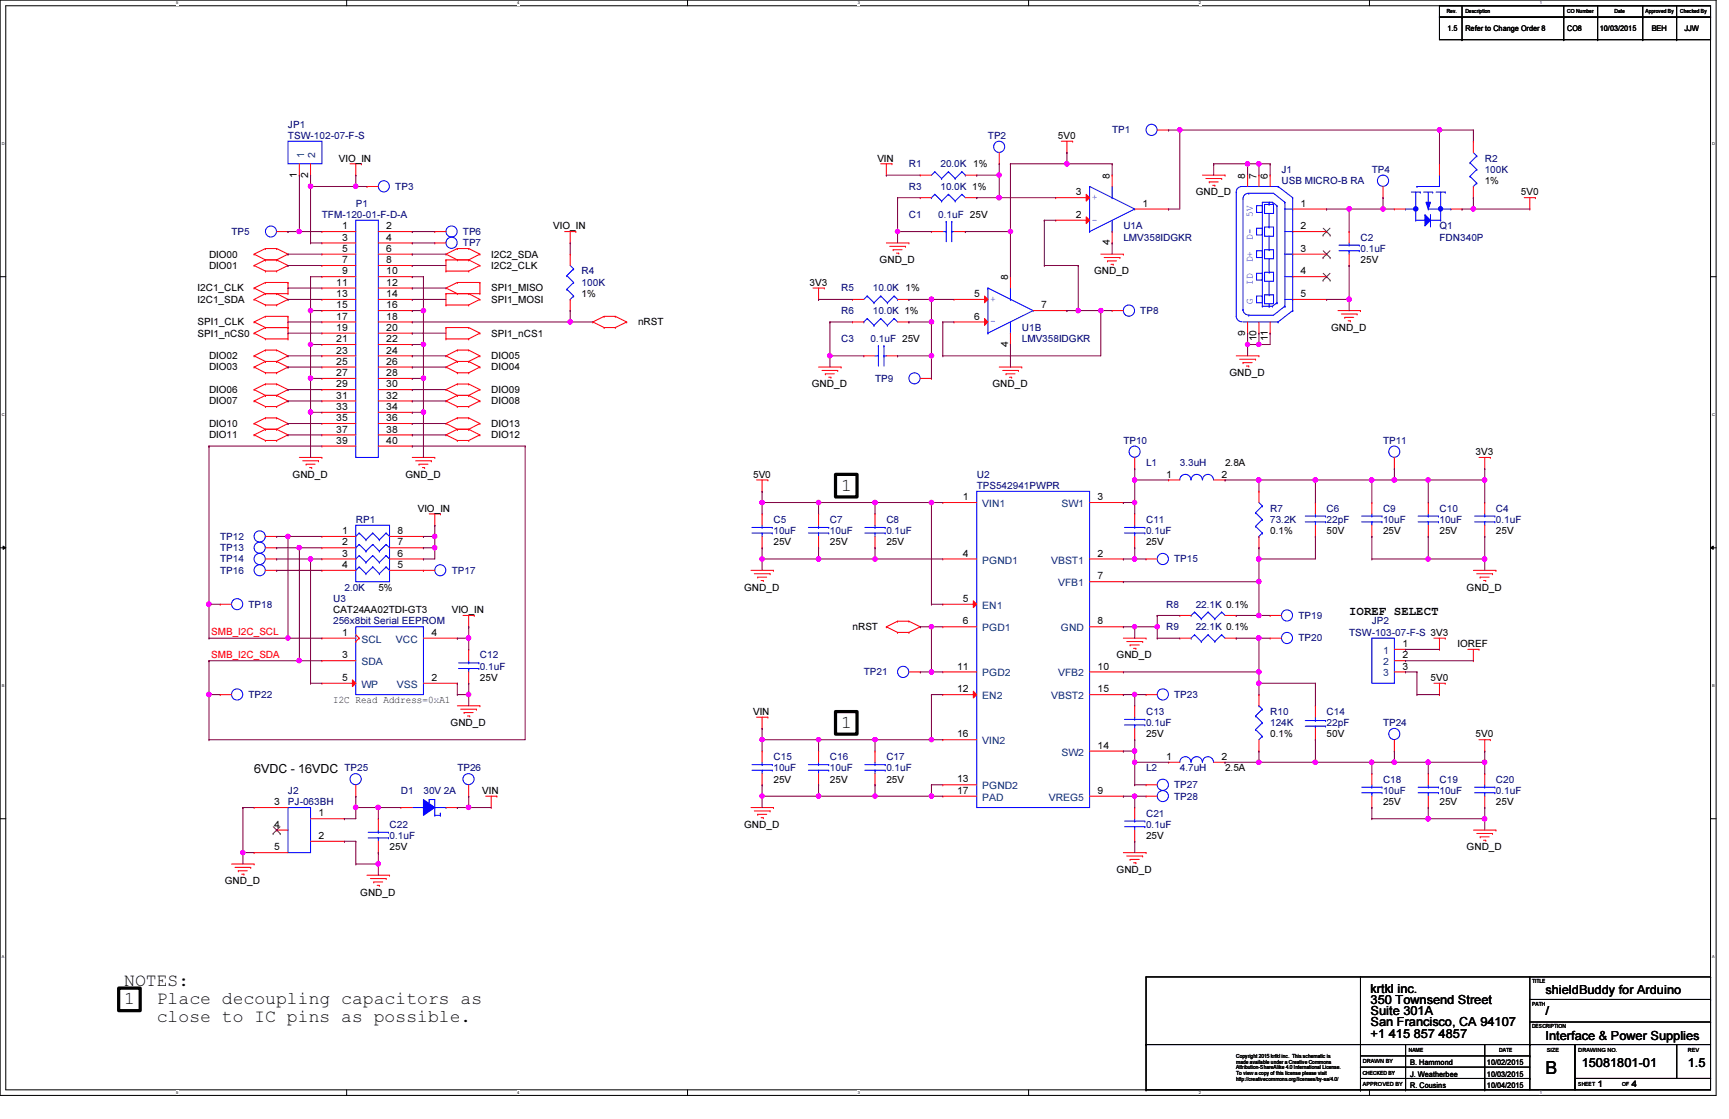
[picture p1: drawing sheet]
<svg xmlns="http://www.w3.org/2000/svg" width="432mm" height="279mm" viewBox="0 0 432 279" stroke-linecap="round" stroke-linejoin="round" font-family="sans-serif">
<defs><g id="words">
<g font-size="4.5">
<text x="210.1" y="122.6">1</text>
<text x="210.1" y="181.8">1</text>
<text x="31" y="246.1">NOTES:</text>
<text x="31" y="250.6">1</text>
<text x="39.2" y="250.6">Place decoupling capacitors as</text>
<text x="39.2" y="255.1">close to IC pins as possible.</text>
<text x="386" y="268.3">B</text>
</g>
<g font-size="3.1">
<text x="336.9" y="153.5">IOREF SELECT</text>
<text x="63.5" y="193.1">6VDC - 16VDC</text>
<text x="342.3" y="247.8">krtkl inc.</text>
<text x="342.3" y="250.7">350 Townsend Street</text>
<text x="386" y="248.1">shieldBuddy for Arduino</text>
<text x="342.3" y="253.4">Suite 301A</text>
<text x="342.3" y="256.3">San Francisco, CA 94107</text>
<text x="386" y="253.4">/</text>
<text x="342.3" y="259.1">+1 415 857 4857</text>
<text x="386" y="259.7">Interface &amp; Power Supplies</text>
<text x="395" y="266.4">15081801-01</text>
<text x="421.5" y="266.4">1.5</text>
</g>
<g font-size="2.5" fill="#000080">
<text x="71.9" y="31.9">JP1</text>
<text x="71.9" y="34.7">TSW-102-07-F-S</text>
<text x="246.7" y="34.7">TP2</text>
<text x="277.7" y="33.3">TP1</text>
<text x="227" y="41.7">R1</text>
<text x="234.9" y="41.7">20.0K 1%</text>
<text x="370.8" y="40.3">R2</text>
<text x="98.7" y="47.4">TP3</text>
<text x="227" y="47.4">R3</text>
<text x="234.9" y="47.4">10.0K 1%</text>
<text x="320" y="46">USB MICRO-B RA</text>
<text x="320" y="43.1">J1</text>
<text x="342.6" y="43.1">TP4</text>
<text x="370.8" y="43.1">100K</text>
<text x="88.9" y="51.6">P1</text>
<text x="57.8" y="58.7">TP5</text>
<text x="80.4" y="54.4">TFM-120-01-F-D-A</text>
<text x="115.6" y="58.7">TP6</text>
<text x="227" y="54.4">C1</text>
<text x="234.3" y="54.4">0.1uF 25V</text>
<text x="280.5" y="57.2">U1A</text>
<text x="359.5" y="57.2">Q1</text>
<text x="115.6" y="61.5">TP7</text>
<text x="280.5" y="60.1">LMV358IDGKR</text>
<text x="339.8" y="60.1">C2</text>
<text x="339.8" y="62.9">0.1uF</text>
<text x="359.5" y="60.1">FDN340P</text>
<text x="145.2" y="68.5">R4</text>
<text x="145.2" y="71.3">100K</text>
<text x="210.1" y="72.8">R5</text>
<text x="218" y="72.8">10.0K 1%</text>
<text x="210.1" y="78.4">R6</text>
<text x="218" y="78.4">10.0K 1%</text>
<text x="255.2" y="82.6">U1B</text>
<text x="284.8" y="78.4">TP8</text>
<text x="210.1" y="85.4">C3</text>
<text x="217.4" y="85.4">0.1uF 25V</text>
<text x="255.2" y="85.4">LMV358IDGKR</text>
<text x="218.5" y="95.3">TP9</text>
<text x="280.5" y="110.8">TP10</text>
<text x="345.4" y="110.8">TP11</text>
<text x="243.9" y="119.3">U2</text>
<text x="286.2" y="116.5">L1</text>
<text x="294.6" y="116.5">3.3uH</text>
<text x="243.9" y="122.1">TPS542941PWPR</text>
<text x="88.9" y="130.6">RP1</text>
<text x="193.2" y="130.6">C5</text>
<text x="207.3" y="130.6">C7</text>
<text x="221.4" y="130.6">C8</text>
<text x="286.2" y="130.6">C11</text>
<text x="317.2" y="127.7">R7</text>
<text x="317.2" y="130.6">73.2K</text>
<text x="331.3" y="127.7">C6</text>
<text x="331.3" y="130.6">22pF</text>
<text x="345.4" y="127.7">C9</text>
<text x="345.4" y="130.6">10uF</text>
<text x="359.5" y="127.7">C10</text>
<text x="359.5" y="130.6">10uF</text>
<text x="373.6" y="127.7">C4</text>
<text x="373.6" y="130.6">0.1uF</text>
<text x="55" y="137.6">TP13</text>
<text x="55" y="134.8">TP12</text>
<text x="193.2" y="133.4">10uF</text>
<text x="207.3" y="133.4">10uF</text>
<text x="221.4" y="133.4">0.1uF</text>
<text x="286.2" y="133.4">0.1uF</text>
<text x="55" y="143.3">TP16</text>
<text x="55" y="140.4">TP14</text>
<text x="112.8" y="143.3">TP17</text>
<text x="293.2" y="140.4">TP15</text>
<text x="86" y="147.5">2.0K</text>
<text x="62.1" y="151.7">TP18</text>
<text x="83.2" y="150.3">U3</text>
<text x="83.2" y="155.9">256x8bit Serial EEPROM</text>
<text x="291.3" y="151.7">R8</text>
<text x="298.6" y="151.7">22.1K 0.1%</text>
<text x="324.3" y="154.5">TP19</text>
<text x="342.6" y="155.9">JP2</text>
<text x="291.3" y="157.4">R9</text>
<text x="298.6" y="157.4">22.1K 0.1%</text>
<text x="324.3" y="160.1">TP20</text>
<text x="336.9" y="158.7">TSW-103-07-F-S 3V3</text>
<text x="119.8" y="164.4">C12</text>
<text x="119.8" y="167.2">0.1uF</text>
<text x="215.7" y="168.6">TP21</text>
<text x="62.1" y="174.2">TP22</text>
<text x="286.2" y="178.5">C13</text>
<text x="293.2" y="174.2">TP23</text>
<text x="317.2" y="178.5">R10</text>
<text x="331.3" y="178.5">C14</text>
<text x="286.2" y="181.3">0.1uF</text>
<text x="317.2" y="181.3">124K</text>
<text x="331.3" y="181.3">22pF</text>
<text x="345.4" y="181.3">TP24</text>
<text x="193.2" y="189.8">C15</text>
<text x="207.3" y="189.8">C16</text>
<text x="221.4" y="189.8">C17</text>
<text x="86" y="192.6">TP25</text>
<text x="114.2" y="192.6">TP26</text>
<text x="193.2" y="192.6">10uF</text>
<text x="207.3" y="192.6">10uF</text>
<text x="221.4" y="192.6">0.1uF</text>
<text x="286.2" y="192.6">L2</text>
<text x="293.2" y="196.8">TP27</text>
<text x="294.6" y="192.6">4.7uH</text>
<text x="345.4" y="195.4">C18</text>
<text x="359.5" y="195.4">C19</text>
<text x="373.6" y="195.4">C20</text>
<text x="71.9" y="198.2">J2</text>
<text x="71.9" y="201">PJ-063BH</text>
<text x="100.1" y="198.2">D1</text>
<text x="105.7" y="198.2">30V 2A</text>
<text x="286.2" y="203.9">C21</text>
<text x="293.2" y="199.6">TP28</text>
<text x="345.4" y="198.2">10uF</text>
<text x="359.5" y="198.2">10uF</text>
<text x="373.6" y="198.2">0.1uF</text>
<text x="97.3" y="206.7">C22</text>
<text x="97.3" y="209.5">0.1uF</text>
<text x="286.2" y="206.7">0.1uF</text>
</g>
<g font-size="2.5">
<text x="264.2" y="34.7">5V0</text>
<text x="84.6" y="40.3">VIO_IN</text>
<text x="219.1" y="40.3">VIN</text>
<text x="74.2" y="44.3" transform="rotate(-90 74.2 44.3)">1</text>
<text x="77" y="44.3" transform="rotate(-90 77 44.3)">2</text>
<text x="277.2" y="44.6" transform="rotate(-90 277.2 44.6)">8</text>
<text x="311" y="44.6" transform="rotate(-90 311 44.6)">8</text>
<text x="313.8" y="44.6" transform="rotate(-90 313.8 44.6)">7</text>
<text x="316.6" y="44.6" transform="rotate(-90 316.6 44.6)">6</text>
<text x="370.8" y="46">1%</text>
<text x="268.7" y="48.8">3</text>
<text x="285.4" y="51.6">1</text>
<text x="298.6" y="48.8">GND_D</text>
<text x="324.8" y="51.6">1</text>
<text x="379.8" y="48.8">5V0</text>
<text x="85.4" y="57.2">1</text>
<text x="96.5" y="57.2">2</text>
<text x="138.2" y="57.2">VIO_IN</text>
<text x="268.7" y="54.4">2</text>
<text x="324.8" y="57.2">2</text>
<text x="52.2" y="64.3">DIO00</text>
<text x="85.4" y="60.1">3</text>
<text x="85.4" y="62.9">5</text>
<text x="85.4" y="65.7">7</text>
<text x="96.5" y="60.1">4</text>
<text x="96.5" y="62.9">6</text>
<text x="96.5" y="65.7">8</text>
<text x="122.7" y="64.3">I2C2_SDA</text>
<text x="219.7" y="65.7">GND_D</text>
<text x="277.2" y="61.3" transform="rotate(-90 277.2 61.3)">4</text>
<text x="324.8" y="62.9">3</text>
<text x="339.8" y="65.7">25V</text>
<text x="52.2" y="67.1">DIO01</text>
<text x="84" y="71.3">11</text>
<text x="85.4" y="68.5">9</text>
<text x="96.5" y="68.5">10</text>
<text x="96.5" y="71.3">12</text>
<text x="122.7" y="67.1">I2C2_CLK</text>
<text x="202.2" y="71.3">3V3</text>
<text x="251.8" y="69.9" transform="rotate(-90 251.8 69.9)">8</text>
<text x="273.2" y="68.5">GND_D</text>
<text x="324.8" y="68.5">4</text>
<text x="49.4" y="75.6">I2C1_SDA</text>
<text x="49.4" y="72.8">I2C1_CLK</text>
<text x="84" y="74.2">13</text>
<text x="84" y="77">15</text>
<text x="96.5" y="74.2">14</text>
<text x="96.5" y="77">16</text>
<text x="122.7" y="75.6">SPI1_MOSI</text>
<text x="122.7" y="72.8">SPI1_MISO</text>
<text x="145.2" y="74.2">1%</text>
<text x="243.3" y="74.2">5</text>
<text x="260" y="77">7</text>
<text x="324.8" y="74.2">5</text>
<text x="49.4" y="81.2">SPI1_CLK</text>
<text x="84" y="79.8">17</text>
<text x="84" y="82.6">19</text>
<text x="96.5" y="79.8">18</text>
<text x="96.5" y="82.6">20</text>
<text x="159.3" y="81.2">nRST</text>
<text x="243.3" y="79.8">6</text>
<text x="311" y="83.8" transform="rotate(-90 311 83.8)">9</text>
<text x="332.4" y="82.6">GND_D</text>
<text x="49.4" y="84">SPI1_nCS0</text>
<text x="52.2" y="89.7">DIO02</text>
<text x="84" y="85.4">21</text>
<text x="84" y="88.3">23</text>
<text x="96.5" y="85.4">22</text>
<text x="96.5" y="88.3">24</text>
<text x="122.7" y="89.7">DIO05</text>
<text x="122.7" y="84">SPI1_nCS1</text>
<text x="251.8" y="86.6" transform="rotate(-90 251.8 86.6)">4</text>
<text x="313.8" y="85.3" transform="rotate(-90 313.8 85.3)">10</text>
<text x="316.6" y="85.3" transform="rotate(-90 316.6 85.3)">11</text>
<text x="52.2" y="92.5">DIO03</text>
<text x="84" y="91.1">25</text>
<text x="84" y="93.9">27</text>
<text x="96.5" y="91.1">26</text>
<text x="96.5" y="93.9">28</text>
<text x="122.7" y="92.5">DIO04</text>
<text x="307" y="93.9">GND_D</text>
<text x="52.2" y="98.1">DIO06</text>
<text x="52.2" y="101">DIO07</text>
<text x="84" y="96.7">29</text>
<text x="84" y="99.5">31</text>
<text x="96.5" y="96.7">30</text>
<text x="96.5" y="99.5">32</text>
<text x="122.7" y="98.1">DIO09</text>
<text x="122.7" y="101">DIO08</text>
<text x="202.7" y="96.7">GND_D</text>
<text x="247.9" y="96.7">GND_D</text>
<text x="52.2" y="106.6">DIO10</text>
<text x="84" y="102.4">33</text>
<text x="84" y="105.2">35</text>
<text x="84" y="108">37</text>
<text x="96.5" y="102.4">34</text>
<text x="96.5" y="105.2">36</text>
<text x="96.5" y="108">38</text>
<text x="122.7" y="106.6">DIO13</text>
<text x="52.2" y="109.4">DIO11</text>
<text x="84" y="110.8">39</text>
<text x="96.5" y="110.8">40</text>
<text x="122.7" y="109.4">DIO12</text>
<text x="368.5" y="113.6">3V3</text>
<text x="73.1" y="119.3">GND_D</text>
<text x="101.3" y="119.3">GND_D</text>
<text x="188.1" y="119.3">5V0</text>
<text x="291.2" y="119.3">1</text>
<text x="305.1" y="119.3">2</text>
<text x="305.9" y="116.5">2.8A</text>
<text x="240.5" y="124.9">1</text>
<text x="274.1" y="124.9">3</text>
<text x="104.4" y="127.7">VIO_IN</text>
<text x="85.4" y="133.3">1</text>
<text x="85.4" y="136.2">2</text>
<text x="99.3" y="136.2">7</text>
<text x="99.3" y="133.3">8</text>
<text x="193.2" y="136.2">25V</text>
<text x="207.3" y="136.2">25V</text>
<text x="221.4" y="136.2">25V</text>
<text x="286.2" y="136.2">25V</text>
<text x="317.2" y="133.4">0.1%</text>
<text x="331.3" y="133.4">50V</text>
<text x="345.4" y="133.4">25V</text>
<text x="359.5" y="133.4">25V</text>
<text x="373.6" y="133.4">25V</text>
<text x="85.4" y="139">3</text>
<text x="85.4" y="141.8">4</text>
<text x="99.3" y="141.8">5</text>
<text x="99.3" y="139">6</text>
<text x="240.5" y="139">4</text>
<text x="274.1" y="139">2</text>
<text x="94.5" y="147.5">5%</text>
<text x="185.8" y="147.5">GND_D</text>
<text x="274.1" y="144.7">7</text>
<text x="366.3" y="147.5">GND_D</text>
<text x="83.2" y="153.1">CAT24AA02TDI-GT3</text>
<text x="112.8" y="153.1">VIO_IN</text>
<text x="240.5" y="155.9">6</text>
<text x="240.5" y="150.3">5</text>
<text x="274.1" y="155.9">8</text>
<text x="85.4" y="158.7">1</text>
<text x="107.7" y="158.7">4</text>
<text x="212.9" y="157.4">nRST</text>
<text x="350.2" y="161.5">1</text>
<text x="364" y="161.6">IOREF</text>
<text x="85.4" y="164.4">3</text>
<text x="239.1" y="167.2">11</text>
<text x="274.1" y="167.2">10</text>
<text x="278.8" y="164.4">GND_D</text>
<text x="350.2" y="164.4">2</text>
<text x="350.2" y="167.2">3</text>
<text x="85.4" y="170">5</text>
<text x="107.7" y="170">2</text>
<text x="119.8" y="170">25V</text>
<text x="239.1" y="172.8">12</text>
<text x="274.1" y="172.8">15</text>
<text x="357.3" y="170">5V0</text>
<text x="83.2" y="175.4">I2C Read Address=0xA1</text>
<text x="188.1" y="178.5">VIN</text>
<text x="112.5" y="181.3">GND_D</text>
<text x="239.1" y="184.1">16</text>
<text x="286.2" y="184.1">25V</text>
<text x="317.2" y="184.1">0.1%</text>
<text x="331.3" y="184.1">50V</text>
<text x="368.5" y="184.1">5V0</text>
<text x="274.1" y="186.9">14</text>
<text x="291.2" y="189.7">1</text>
<text x="305.1" y="189.7">2</text>
<text x="193.2" y="195.4">25V</text>
<text x="207.3" y="195.4">25V</text>
<text x="221.4" y="195.4">25V</text>
<text x="239.1" y="195.4">13</text>
<text x="305.9" y="192.6">2.5A</text>
<text x="68.5" y="201">3</text>
<text x="79.5" y="203.8">1</text>
<text x="120.4" y="198.2">VIN</text>
<text x="239.1" y="198.2">17</text>
<text x="274.1" y="198.2">9</text>
<text x="345.4" y="201">25V</text>
<text x="359.5" y="201">25V</text>
<text x="373.6" y="201">25V</text>
<text x="68.5" y="206.7">4</text>
<text x="79.5" y="209.5">2</text>
<text x="185.8" y="206.7">GND_D</text>
<text x="286.2" y="209.5">25V</text>
<text x="68.5" y="212.3">5</text>
<text x="97.3" y="212.3">25V</text>
<text x="366.3" y="212.3">GND_D</text>
<text x="56.1" y="220.8">GND_D</text>
<text x="278.8" y="218">GND_D</text>
<text x="90" y="223.6">GND_D</text>
</g>
<g font-size="2.5" fill="#004080">
<text x="75.9" y="39.5" transform="rotate(-90 75.9 39.5)">1</text>
<text x="78.7" y="39.5" transform="rotate(-90 78.7 39.5)">2</text>
<text x="245.3" y="126.6">VIN1</text>
<text x="265.1" y="126.6">SW1</text>
<text x="245.3" y="140.7">PGND1</text>
<text x="262.5" y="140.7">VBST1</text>
<text x="264.2" y="146.4">VFB1</text>
<text x="245.3" y="152">EN1</text>
<text x="90.3" y="160.5">SCL</text>
<text x="98.9" y="160.5">VCC</text>
<text x="245.3" y="157.6">PGD1</text>
<text x="265" y="157.6">GND</text>
<text x="90.3" y="166.1">SDA</text>
<text x="345.4" y="163.3">1</text>
<text x="345.4" y="166.1">2</text>
<text x="90.3" y="171.7">WP</text>
<text x="99.1" y="171.7">VSS</text>
<text x="245.3" y="168.9">PGD2</text>
<text x="264.2" y="168.9">VFB2</text>
<text x="345.4" y="168.9">3</text>
<text x="245.3" y="174.6">EN2</text>
<text x="262.5" y="174.6">VBST2</text>
<text x="245.3" y="185.8">VIN2</text>
<text x="265.1" y="188.7">SW2</text>
<text x="245.3" y="197.1">PGND2</text>
<text x="245.3" y="199.9">PAD</text>
<text x="261.9" y="199.9">VREG5</text>
</g>
<g font-size="2.5" fill="#00f">
<text x="272.7" y="50">+</text>
<text x="272.7" y="55.6">-</text>
<text x="312.9" y="59.8" transform="rotate(-90 312.9 59.8)">D-</text>
<text x="312.9" y="54.1" transform="rotate(-90 312.9 54.1)">5V</text>
<text x="312.9" y="65.4" transform="rotate(-90 312.9 65.4)">D+</text>
<text x="312.9" y="71.1" transform="rotate(-90 312.9 71.1)">ID</text>
<text x="247.3" y="75.3">+</text>
<text x="312.9" y="75.9" transform="rotate(-90 312.9 75.9)">G</text>
<text x="247.3" y="81">-</text>
</g>
<g font-size="2.5" fill="#f00">
<text x="52.7" y="158.6">SMB_I2C_SCL</text>
<text x="52.7" y="164.2">SMB_I2C_SDA</text>
</g>
<g font-size="2.2">
<text x="399" y="271.3">1</text>
<text x="407.4" y="271.3">4</text>
</g>
<g font-size="1.9">
<text x="361.5" y="7.7">1.5</text>
<text x="366" y="7.7">Refer to Change Order 8</text>
<text x="391.4" y="7.7">CO8</text>
<text x="399.5" y="7.7">10/03/2015</text>
<text x="412.5" y="7.7">BEH</text>
<text x="420.7" y="7.7">JJW</text>
<text x="352.2" y="268.8">J. Weatherbee</text>
<text x="352.2" y="266">B. Hammond</text>
<text x="371.3" y="266">10/02/2015</text>
<text x="371.3" y="268.8">10/03/2015</text>
<text x="352.2" y="271.6">R. Cousins</text>
<text x="371.3" y="271.6">10/04/2015</text>
</g>
<g font-size="1.4">
<text x="361.3" y="3.3">Rev.</text>
<text x="366" y="3.3">Description</text>
<text x="391.4" y="3.3">CO Number</text>
<text x="403.2" y="3.3">Date</text>
<text x="410.9" y="3.3">Approved By</text>
<text x="419.6" y="3.3">Checked By</text>
<text x="382.6" y="245.5">TITLE</text>
<text x="382.6" y="251.1">PATH</text>
<text x="382.6" y="256.8">DESCRIPTION</text>
<text x="351.9" y="262.7">NAME</text>
<text x="374.4" y="262.7">DATE</text>
<text x="386.3" y="262.7">SIZE</text>
<text x="394.2" y="262.7">DRAWING NO.</text>
<text x="421.5" y="262.7">REV</text>
<text x="308.7" y="264.1">Copyright 2015 krtkl inc. This schematic is</text>
<text x="308.7" y="265.6">made available under a Creative Commons</text>
<text x="308.7" y="267">Attribution-ShareAlike 4.0 International License.</text>
<text x="308.7" y="268.4">To view a copy of this license please visit</text>
<text x="308.7" y="269.9">http://creativecommons.org/licenses/by-sa/4.0/</text>
<text x="340.3" y="265.5">DRAWN BY</text>
<text x="340.3" y="268.4">CHECKED BY</text>
<text x="340.3" y="271.1">APPROVED BY</text>
<text x="394.2" y="271.1">SHEET</text>
<text x="405.1" y="271.1">OF</text>
</g>
<g font-size="1">
<text x="44" y="1.1">5</text>
<text x="129.1" y="1.1">4</text>
<text x="214.2" y="1.1">3</text>
<text x="299.4" y="1.1">2</text>
<text x="384.6" y="1.1">1</text>
<text x=".4" y="36.2">D</text>
<text x="427.6" y="36.2">D</text>
<text x=".4" y="103.8">C</text>
<text x="427.6" y="103.8">C</text>
<text x=".4" y="171.5">B</text>
<text x="427.6" y="171.5">B</text>
<text x=".4" y="239.1">A</text>
<text x="427.6" y="239.1">A</text>
<text x="44" y="273.2">5</text>
<text x="129.1" y="273.2">4</text>
<text x="214.2" y="273.2">3</text>
<text x="299.4" y="273.2">2</text>
<text x="384.6" y="273.2">1</text>
</g>
</g></defs>
<path d="M0 0h428.6v273.5h-428.6zM1.4 1.4h425.8v270.7h-425.8z" fill="none" stroke="#000" stroke-width=".25"/>
<g fill="#fff">
<path d="M44 .2h.5v1.2h-.5z"/>
<path d="M44 272.3h.5v1.1h-.5z"/>
</g>
<path d="M86.6 0v1.4M86.6 272.1v1.4" fill="none" stroke="#000" stroke-width=".25"/>
<g fill="#fff">
<path d="M129.1 .2h.6v1.2h-.6z"/>
<path d="M129.1 272.3h.6v1.1h-.6z"/>
</g>
<path d="M171.7 0v1.4M171.7 272.1v1.4" fill="none" stroke="#000" stroke-width=".25"/>
<g fill="#fff">
<path d="M214.2 .2h.6v1.2h-.6z"/>
<path d="M214.2 272.3h.6v1.1h-.6z"/>
</g>
<path d="M256.9 0v1.4M256.9 272.1v1.4" fill="none" stroke="#000" stroke-width=".25"/>
<g fill="#fff">
<path d="M299.4 .2h.6v1.2h-.6z"/>
<path d="M299.4 272.3h.6v1.1h-.6z"/>
</g>
<path d="M342 0v1.4M342 272.1v1.4" fill="none" stroke="#000" stroke-width=".25"/>
<g fill="#fff">
<path d="M384.6 .2h.5v1.2h-.5z"/>
<path d="M384.6 272.3h.5v1.1h-.5z"/>
<path d="M.4 35.3h.7v1.1h-.7z"/>
<path d="M427.6 35.3h.7v1.1h-.7z"/>
<path d="M.4 102.9h.7v1.2h-.7z"/>
<path d="M427.6 102.9h.7v1.2h-.7z"/>
</g>
<path d="M0 69.1h1.4M427.2 69.1h1.4" fill="none" stroke="#000" stroke-width=".25"/>
<g fill="#fff">
<path d="M.4 170.6h.7v1.1h-.7z"/>
<path d="M427.6 170.6h.6v1.1h-.6z"/>
</g>
<path d="M0 136.8h1.4M.8 136.4l.6 .4-.6 .4zM427.2 136.8l.7-.4v.8zM427.2 136.8h1.4" fill="none" stroke="#000" stroke-width=".25"/>
<path d="M.8 136.4l.6 .4-.6 .4zM427.2 136.8l.7-.4v.8z" fill="#000"/>
<g fill="#fff">
<path d="M.4 238.3h.7v1.1h-.7z"/>
<path d="M427.6 238.3h.6v1.1h-.6z"/>
</g>
<g fill="none" stroke="#000" stroke-width=".25">
<path d="M359.5 1.4h67.7v2.9h-67.7zM359.5 4.3h67.7v5.6h-67.7zM365.1 4.3h.1M365.1 9.9h.1M365.1 1.4v8.5M390.5 4.3h.1M390.5 9.9h.1M390.5 1.4v8.5M399 4.3h.1M399 9.9h.1M399 1.4v8.5M410.3 4.3h.1"/>
<path d="M410.3 9.9h.1M410.3 1.4v8.5M418.7 4.3h.1M418.7 9.9h.1M418.7 1.4v8.5M0 204.4h1.4M427.2 204.4h1.4M339.8 243.9h.1M339.8 243.9v28.2M382.1 243.9v16.9M382.1 249.6h45.1M382.1 255.2h45.1"/>
<path d="M427.2 243.9h.1M427.2 249.6h.1M427.2 255.2h.1M427.2 243.9h-141v28.2M427.2 243.9v16.9M286.2 272.1h.1M286.2 260.8h.1M286.2 272.1h95.9M286.2 260.8h95.9M339.8 272.1h.1M339.8 266.4h.1M339.8 263.7h42.3"/>
<path d="M339.8 266.4h42.3M339.8 269.3h42.3M351 272.1h.1M351 260.8v11.3M370.8 272.1h.1M370.8 260.8v11.3M382.1 260.8h11.2v11.3h-11.2zM382.1 260.8h.1M382.1 263.7h.1M382.1 269.3h.1M393.3 269.3h33.9v2.8h-33.9zM393.3 260.8h25.4v8.5h-25.4z"/>
<path d="M418.7 260.8h8.5v8.5h-8.5z"/>
</g>
<path d="M208.7 118.4h5.3v5.7h-5.3zM208.7 177.7h5.3v5.6h-5.3zM29.6 246.7h5.4v5.6h-5.4z" fill="none" stroke="#000" stroke-width=".8"/>
<g fill="none" stroke="#f00" stroke-width=".25">
<path d="M265 35.3h2.9M266.4 38.1h.1M266.4 35.3v2.8M267.9 35.3h.1M87.4 40.9h2.9M88.9 43.7h.1M88.9 40.9v2.8M90.3 40.9h.1M141 57.8h2.8M142.4 57.8v2.9M143.8 57.8h.1M220 40.9h2.8"/>
<path d="M221.4 43.7h.1M221.4 40.9v2.8M222.8 40.9h.1M300.3 43.7h5.6M301.2 44.6h3.9M302 45.4h.1M302 45.4h2.2M302.9 46.3h.5M303.4 46.3h.1M305.1 44.6h.1M305.9 43.7h.1M380.7 49.4h2.8"/>
<path d="M382.1 52.2h.1M382.1 49.4v2.8M383.5 49.4h.1M63.5 74.8h.1M63.5 71.9h.1M63.5 63.5h.1M63.5 66.3h.1M63.5 74.8l2.8 1.4M63.5 71.9l2.8 1.4M63.5 63.5l2.8 1.4M63.5 66.3l2.8 1.4M66.3 73.3h.1"/>
<path d="M66.3 76.2h.1M66.3 70.5h.1M66.3 79h.1M66.3 62.1h.1M66.3 64.9h.1M66.3 67.7h.1M66.3 79h5.6M66.3 73.3l-2.8 1.5M66.3 73.3h5.6M66.3 76.2h2.8M66.3 70.5h5.6M66.3 70.5l-2.8 1.4"/>
<path d="M66.3 79l-2.8 1.4M66.3 62.1h2.8M66.3 64.9h2.8M66.3 67.7h2.8M66.3 62.1l-2.8 1.4M66.3 64.9l-2.8 1.4M69.1 73.3h.1M69.1 76.2h.1M69.1 62.1h.1M69.1 64.9h.1M69.1 67.7h.1M69.1 73.3l2.8 1.5"/>
<path d="M69.1 62.1l2.8 1.4M69.1 64.9l2.8 1.4M71.9 74.8h.1M71.9 73.3h.1M71.9 70.5h.1M71.9 79h.1M71.9 63.5h.1M71.9 66.3h.1M71.9 74.8l-2.8 1.4M71.9 70.5v2.8M71.9 79v5.6M71.9 63.5l-2.8 1.4"/>
<path d="M71.9 66.3l-2.8 1.4M111.4 63.5h.1M111.4 67.7h.1M111.4 64.9h.1M111.4 76.2h.1M111.4 73.3h.1M111.4 71.9h.1M111.4 73.3h8.4M111.4 76.2h5.7M111.4 64.9h5.7M111.4 63.5l2.8 1.4M111.4 67.7h5.7"/>
<path d="M111.4 64.9v2.8M111.4 73.3v2.9M111.4 71.9l2.8 1.4M114.2 62.1h.1M114.2 64.9h.1M114.2 70.5h.1M114.2 73.3h.1M114.2 70.5h5.6M114.2 62.1l-2.8 1.4M114.2 62.1h2.9M114.2 70.5l-2.8 1.4M117.1 62.1h.1"/>
<path d="M117.1 64.9h.1M117.1 67.7h.1M117.1 76.2h.1M117.1 73.3h.1M117.1 62.1l2.7 1.4M117.1 64.9l2.7 1.4M117.1 73.3l2.7 1.5M119.8 63.5h.1M119.8 66.3h.1M119.8 74.8h.1M119.8 73.3h.1M119.8 70.5h.1"/>
<path d="M119.8 63.5l-2.7 1.4M119.8 66.3l-2.7 1.4M119.8 74.8l-2.7 1.4M119.8 70.5v2.8M142.4 60.7h.1M150.9 79h.1M150.9 79l-2.9 1.4M150.9 79h2.8M153.7 79h.1M153.7 79l2.8 1.4M203 71.9h2.9M204.4 74.8h.1"/>
<path d="M204.4 71.9v2.9M205.9 71.9h.1M221.4 60.7h5.6M222.2 61.5h3.9M223.1 62.4h.1M223.1 62.4h2.2M223.9 63.2h.6M224.5 63.2h.1M226.1 61.5h.1M227 60.7h.1M274.9 63.5h5.6M275.8 64.3h3.9"/>
<path d="M276.6 65.2h.1M276.6 65.2h2.2M277.5 66h.5M277.7 77.6h.1M277.7 77.6h2.8M278 66h.1M279.7 64.3h.1M280.5 63.5h.1M334.1 77.6h5.7M335 78.4h3.9M335.8 79.2h.1M335.8 79.2h2.3"/>
<path d="M338.9 78.4h.1M339.8 77.6h.1M63.5 80.4h.1M63.5 83.2h.1M63.5 97.3h.1M63.5 88.9h.1M63.5 91.7h.1M63.5 80.4l2.8 1.4M63.5 83.2l2.8 1.4M63.5 97.3l2.8 1.4M63.5 88.9l2.8 1.4M63.5 91.7l2.8 1.4"/>
<path d="M66.3 81.8h.1M66.3 84.6h.1M66.3 95.9h.1M66.3 98.7h.1M66.3 87.4h.1M66.3 90.3h.1M66.3 93.1h.1M66.3 81.8h5.6M66.3 84.6h5.6M66.3 81.8l-2.8 1.4M66.3 95.9l-2.8 1.4M66.3 95.9h2.8"/>
<path d="M66.3 98.7h2.8M66.3 98.7l-2.8 1.4M66.3 87.4h2.8M66.3 90.3h2.8M66.3 93.1h2.8M66.3 87.4l-2.8 1.5M66.3 90.3l-2.8 1.4M69.1 95.9h.1M69.1 98.7h.1M69.1 87.4h.1M69.1 90.3h.1M69.1 93.1h.1"/>
<path d="M69.1 95.9l2.8 1.4M69.1 98.7l2.8 1.4M69.1 87.4l2.8 1.5M69.1 90.3l2.8 1.4M71.9 81.8h.1M71.9 84.6h.1M71.9 97.3h.1M71.9 88.9h.1M71.9 91.7h.1M71.9 97.3l-2.8 1.4M71.9 88.9l-2.8 1.4M71.9 91.7l-2.8 1.4"/>
<path d="M111.4 88.9h.1M111.4 91.7h.1M111.4 97.3h.1M111.4 84.6h.1M111.4 81.8h.1M111.4 81.8h5.7M111.4 84.6h5.7M111.4 81.8v2.8M111.4 88.9l2.8 1.4M111.4 91.7l2.8 1.4M111.4 97.3l2.8 1.4M114.2 87.4h.1"/>
<path d="M114.2 90.3h.1M114.2 93.1h.1M114.2 95.9h.1M114.2 98.7h.1M114.2 95.9h2.9M114.2 98.7h2.9M114.2 87.4l-2.8 1.5M114.2 87.4h2.9M114.2 90.3h2.9M114.2 90.3l-2.8 1.4M114.2 93.1h2.9M114.2 95.9l-2.8 1.4"/>
<path d="M114.2 98.7l-2.8 1.4M117.1 87.4h.1M117.1 90.3h.1M117.1 93.1h.1M117.1 95.9h.1M117.1 98.7h.1M117.1 84.6h.1M117.1 81.8h.1M117.1 87.4l2.7 1.5M117.1 90.3l2.7 1.4M117.1 95.9l2.7 1.4M117.1 98.7l2.7 1.4"/>
<path d="M117.1 81.8l2.7 1.4M119.8 88.9h.1M119.8 91.7h.1M119.8 97.3h.1M119.8 83.2h.1M119.8 88.9l-2.7 1.4M119.8 91.7l-2.7 1.4M119.8 97.3l-2.7 1.4M119.8 83.2l-2.7 1.4M148 80.4h.1M148 80.4l2.9 1.4M150.9 81.8h.1"/>
<path d="M150.9 81.8h2.8M153.7 81.8h.1M156.5 80.4h.1M156.5 80.4l-2.8 1.4M204.4 91.7h5.7M205.3 92.5h3.9M206.1 93.3h.1M206.1 93.3h2.3M207 94.2h.5M207.5 94.2h.1M209.2 92.5h.1M210.1 91.7h.1"/>
<path d="M249.6 91.7h5.6M250.4 92.5h3.9M251.2 93.3h.1M251.2 93.3h2.3M252.1 94.2h.5M252.6 94.2h.1M254.3 92.5h.1M255.2 91.7h.1M308.7 88.9h5.7M309.6 89.7h4M310.4 90.6h.1M310.4 90.6h2.3"/>
<path d="M311.3 91.4h.6M311.9 91.4h.1M313.6 89.7h.1M314.4 88.9h.1M336.7 80.1h.5M337.2 80.1h.1M63.5 100.1h.1M63.5 105.7h.1M63.5 108.6h.1M63.5 100.1l2.8 1.4M63.5 105.7l2.8 1.5M63.5 108.6l2.8 1.4"/>
<path d="M66.3 101.5h.1M66.3 104.4h.1M66.3 107.2h.1M66.3 110h.1M66.3 101.5h2.8M66.3 104.4l-2.8 1.3M66.3 104.4h2.8M66.3 107.2h2.8M66.3 107.2l-2.8 1.4M66.3 110h2.8M69.1 101.5h.1M69.1 104.4h.1"/>
<path d="M69.1 107.2h.1M69.1 110h.1M69.1 104.4l2.8 1.3M69.1 107.2l2.8 1.4M71.9 100.1h.1M71.9 105.7h.1M71.9 108.6h.1M71.9 100.1l-2.8 1.4M71.9 105.7l-2.8 1.5M71.9 108.6l-2.8 1.4M74.8 114.2h5.6M75.6 115.1h3.9"/>
<path d="M76.5 115.9h.1M76.5 115.9h2.2M77.3 116.8h.6M77.9 116.8h.1M79.5 115.1h.1M80.4 114.2h.1M103 114.2h5.6M103.8 115.1h3.9M104.6 115.9h.1M104.6 115.9h2.3M105.5 116.8h.5M106 116.8h.1"/>
<path d="M107.7 115.1h.1M108.6 114.2h.1M111.4 100.1h.1M111.4 105.7h.1M111.4 108.6h.1M111.4 100.1l2.8 1.4M111.4 105.7l2.8 1.5M111.4 108.6l2.8 1.4M114.2 101.5h.1M114.2 104.4h.1M114.2 107.2h.1M114.2 110h.1"/>
<path d="M114.2 101.5h2.9M114.2 104.4h2.9M114.2 107.2h2.9M114.2 110h2.9M114.2 104.4l-2.8 1.3M114.2 107.2l-2.8 1.4M117.1 101.5h.1M117.1 104.4h.1M117.1 107.2h.1M117.1 110h.1M117.1 104.4l2.7 1.3M117.1 107.2l2.7 1.4"/>
<path d="M119.8 100.1h.1M119.8 105.7h.1M119.8 108.6h.1M119.8 100.1l-2.7 1.4M119.8 105.7l-2.7 1.5M119.8 108.6l-2.7 1.4M188.9 119.8h2.9M190.3 119.8v2.9M191.8 119.8h.1M283.4 117.1h.1M283.4 114.2v2.9M369.4 114.2h2.8"/>
<path d="M370.8 117.1h.1M370.8 114.2v2.9M372.2 114.2h.1M107.2 128.3h2.8M108.6 131.1h.1M108.6 128.3v2.8M110 128.3h.1M190.3 122.7h.1M66.3 142.4h2.8M69.1 142.4h.1M115.6 153.7h2.8M117.1 156.5h.1"/>
<path d="M117.1 153.7v2.8M118.4 153.7h.1M187.5 142.4h5.7M188.4 143.3h3.9M189.2 144.1h.1M189.2 144.1h2.3M190.1 144.9h.5M190.6 144.9h.1M192.3 143.3h.1M193.2 142.4h.1M221.4 156.5h.1M221.4 156.5l2.8 1.4"/>
<path d="M224.2 155.1h.1M224.2 157.9h.1M224.2 155.1l-2.8 1.4M224.2 155.1h2.8M224.2 157.9h2.8M227 155.1h.1M227 157.9h.1M227 155.1l2.8 1.4M229.8 156.5h.1M229.8 156.5l-2.8 1.4M280.5 159.3h5.7M286.2 159.3h.1"/>
<path d="M358.1 159.3h2.8M359.5 159.3v2.8M360.9 159.3h.1M368 142.4h5.6M368.8 143.3h3.9M369.7 144.1h.1M369.7 144.1h2.2M370.5 144.9h.6M371.1 144.9h.1M372.7 143.3h.1M373.6 142.4h.1M114.2 176.2h5.6"/>
<path d="M115.1 177.1h3.9M115.9 177.9h.1M115.9 177.9h2.3M116.8 178.8h.5M117.3 178.8h.1M119 177.1h.1M119.8 176.2h.1M188.9 179.1h2.9M190.3 179.1v2.8M191.8 179.1h.1M281.4 160.2h4M282.2 161h.1"/>
<path d="M282.2 161h2.3M283.1 161.9h.6M283.7 161.9h.1M285.4 160.2h.1M358.1 170.6h2.8M359.5 162.1h.1M359.5 173.4h.1M359.5 170.6v2.8M360.9 170.6h.1M366.6 162.1h2.8M368 165h.1M368 162.1v2.9"/>
<path d="M369.4 162.1h.1M121.3 198.8h2.8M122.7 198.8v2.8M124.1 198.8h.1M190.3 181.9h.1M286.2 196h.1M286.2 196h2.8M369.4 184.7h2.8M370.8 187.5h.1M370.8 184.7v2.8M372.2 184.7h.1M57.8 215.7h5.7"/>
<path d="M58.7 216.6h3.9M59.5 217.4h.1M59.5 217.4h2.3M60.4 218.3h.5M60.9 218.3h.1M62.6 216.6h.1M63.5 215.7h.1M91.7 218.5h5.6M92.5 219.4h3.9M96.4 219.4h.1M97.3 218.5h.1M122.7 201.6h.1"/>
<path d="M187.5 201.6h5.7M188.4 202.5h3.9M189.2 203.3h.1M189.2 203.3h2.3M190.1 204.2h.5M190.6 204.2h.1M192.3 202.5h.1M193.2 201.6h.1M280.5 212.9h5.7M281.4 213.7h4M282.2 214.6h.1M282.2 214.6h2.3"/>
<path d="M283.1 215.4h.6M283.7 215.4h.1M285.4 213.7h.1M286.2 212.9h.1M368 207.3h5.6M368.8 208.1h3.9M369.7 209h.1M369.7 209h2.2M370.5 209.8h.6M371.1 209.8h.1M372.7 208.1h.1M373.6 207.3h.1"/>
<path d="M93.3 220.2h.1M93.3 220.2h2.3M94.2 221.1h.5M94.7 221.1h.1"/>
</g>
<g fill="none" stroke="#00f" stroke-width=".25">
<path d="M107.2 199.6h.1M107.2 199.6h1.4v4M103 201.6h2.7M105.7 201.6h.1M108.6 203.6h.1M108.6 201.6h2.8M108.6 203.6h1.4M110 203.6h.1M111.4 201.6h.1"/>
<circle cx="281.9" cy="77.6" r="1.4"/>
<circle cx="283.3" cy="112.8" r="1.39"/>
<circle cx="64.9" cy="142.4" r="1.39"/>
<circle cx="290.4" cy="196" r="1.4"/>
</g>
<path d="M105.7 199.6l2.9 2-2.9 2z" fill-rule="evenodd" fill="#00f"/>
<g fill="none" stroke="#00f" stroke-width=".25">
<path d="M232.6 49.4h.1M233.5 48.5h.1M233.5 48.5l1.7 1.7M233.5 48.5l-.9 .9M235.2 50.2h.1M236.9 48.5h.1M236.9 48.5l1.6 1.7M236.9 48.5l-1.7 1.7M238.5 50.2h.1M240.2 48.5h.1M240.2 48.5l.9 .9M240.2 48.5l-1.7 1.7"/>
<path d="M351 52.2h.1M351 52.2h2.6M141.6 68.8h.1M141.6 72.2h.1M141.6 68.8l1.7 1.7M141.6 72.2l1.7 1.7M142.4 74.8h.1M142.4 66.3l.9 .8M143.3 67.1h.1M143.3 70.5h.1M143.3 73.9h.1M143.3 67.1l-1.7 1.7"/>
<path d="M143.3 70.5l-1.7 1.7M143.3 73.9l-.9 .9M216.6 73.9h.1M216.6 73.9l-.9 .9M216.6 73.9l1.7 1.7M218.3 75.6h.1M220 73.9h.1M220 73.9l-1.7 1.7M220 73.9l1.6 1.7M221.6 75.6h.1M223.3 73.9h.1M223.3 73.9l-1.7 1.7"/>
<path d="M223.3 73.9l.9 .9M224.2 74.8h.1M216 133.1h5.1M216 131.7h5.1M218.5 131.7h.1M218.5 133.1h.1M218.5 131.1v.6M218.5 133.1v.8M221.1 133.1h.1M221.1 131.7h.1M313.6 128h.1M313.6 131.4h.1"/>
<path d="M313.6 128l1.7 1.7M313.6 131.4l1.7 1.7M314.4 133.9h.1M314.4 125.5l.9 .8M315.3 126.3h.1M315.3 129.7h.1M315.3 133.1h.1M315.3 126.3l-1.7 1.7M315.3 129.7l-1.7 1.7M315.3 133.1l-.9 .8M326 130.3h5M326 128.9h5"/>
<path d="M328.5 128.9h.1M328.5 130.3h.1M328.5 128.3v.6M328.5 130.3v.8M331 130.3h.1M331 128.9h.1M105.7 199.6l2.9 2-2.9 2zM107.2 199.6v.6M187.8 192.3h5.1M187.8 190.9h5.1M190.3 190.9h.1M190.3 192.3h.1"/>
<path d="M190.3 190.3v.6M190.3 192.3v.9M192.9 192.3h.1M192.9 190.9h.1M71.9 201.6h5.7v11.3h-5.7zM107.2 200.2h.1M110 203h.1M110 203v.6M280.8 206.4h5.1M280.8 205h5.1M283.4 205h.1M283.4 206.4h.1"/>
<path d="M283.4 204.4v.6M283.4 206.4v.9M285.9 206.4h.1M285.9 205h.1"/>
<circle cx="95.8" cy="46.5" r="1.39"/>
<circle cx="228.4" cy="94.5" r="1.39"/>
<circle cx="64.9" cy="136.8" r="1.39"/>
<circle cx="59.2" cy="150.9" r="1.39"/>
<circle cx="321.4" cy="153.7" r="1.39"/>
<circle cx="321.4" cy="159.3" r="1.39"/>
<circle cx="59.2" cy="173.4" r="1.4"/>
<circle cx="225.5" cy="167.8" r="1.4"/>
<circle cx="88.8" cy="194.5" r="1.39"/>
<circle cx="290.4" cy="198.8" r="1.39"/>
</g>
<g fill="none" stroke="#f00" stroke-width=".25">
<path d="M91.7 46.6h.1M91.7 46.6h2.8M229.8 49.4h.1M229.8 49.4h2.8M241.1 49.4h2.8M243.9 49.4h.1M142.4 63.5h.1M142.4 77.6h.1M142.4 63.5v2.8M142.4 74.8v2.8M212.9 74.8h.1M212.9 74.8h2.8"/>
<path d="M224.2 74.8h2.8M227 74.8h.1M229.8 94.5h2.8M232.6 94.5h.1M66.3 136.8h2.8M69.1 136.8h.1M218.5 128.3h.1M218.5 136.8h.1M218.5 128.3v2.8M218.5 133.9v2.9M314.4 122.7h.1M314.4 136.8h.1"/>
<path d="M314.4 122.7v2.8M314.4 133.9v2.9M328.5 125.5h.1M328.5 133.9h.1M328.5 125.5v2.8M328.5 131.1v2.8M55 150.9h.1M55 150.9h2.8M317.2 159.3h.1M317.2 153.7h.1M317.2 159.3h2.8M317.2 153.7h2.8"/>
<path d="M55 173.4h.1M55 173.4h2.8M227 167.8h2.8M229.8 167.8h.1M88.9 198.8h.1M88.9 196v2.8M190.3 187.5h.1M190.3 196h.1M190.3 187.5v2.8M190.3 193.2v2.8M286.2 198.8h.1M286.2 198.8h2.8"/>
<path d="M63.5 201.6h.1M63.5 212.9h.1M63.5 201.6h8.4M63.5 212.9h8.4M69.1 207.3h.1M69.1 207.3h2.8M77.6 210.1h8.4M77.6 204.4h8.4M86 210.1h.1M86 204.4h.1M100.1 201.6h.1M100.1 201.6h2.9"/>
<path d="M111.4 201.6h2.8M114.2 201.6h.1M283.4 201.6h.1M283.4 210.1h.1M283.4 201.6v2.8M283.4 207.3v2.8"/>
</g>
<path d="M68.2 208.2h.1M68.2 206.4l1.8 1.8M69.9 206.4l-1.7 1.8M70 208.2h.1" fill="none" stroke="#804000" stroke-width=".25"/>
<circle cx="359.8" cy="52.1" r=".55" fill="#00f"/>
<circle cx="359.8" cy="52.1" r=".55" fill="none" stroke="#00f" stroke-width=".25"/>
<circle cx="353.6" cy="52.1" r=".56" fill="#00f"/>
<g fill="none" stroke="#00f" stroke-width=".25">
<path d="M352.5 48h2.2M353.6 48h.1M353.6 55h.1M353.6 48v7M353.6 55h6.2M353.9 46.6h.1M354.7 48h.1M355.6 48h2.2M356.7 55h.1M357.3 56.4h.1M357.3 53.6v2.8M357.8 48h.1"/>
<path d="M358.6 48h2.3M359.5 43.7h.1M359.5 43.7v2.9h-5.6M359.8 55h.1M359.8 48v7M360.9 48h.1"/>
<circle cx="353.6" cy="52.1" r=".56"/>
</g>
<path d="M355.9 53.6l1.4 1.4-1.4 1.4z" fill="#00f"/>
<path d="M355.9 53.6l1.4 1.4-1.4 1.4zM356.7 52.2h.1M356.7 48v4.2M356.7 52.2h5.6M362.3 52.2h.1" fill="none" stroke="#00f" stroke-width=".25"/>
<path d="M356.1 50.5h1.2l-.6 1.7z" fill="#00f"/>
<g fill="none" stroke="#00f" stroke-width=".25">
<path d="M356.1 50.5h1.2l-.6 1.7zM334.4 62.6h5.1M334.4 61.2h5.1M336.9 61.2h.1M336.9 62.6h.1M336.9 60.7v.5M336.9 62.6v.9M339.5 62.6h.1M339.5 61.2h.1M88.9 156.5h16.8v16.9h-16.8zM326 179.9h5M328.5 179.9h.1"/>
<path d="M328.5 179.1v.8M331 179.9h.1M326 181.3h5M328.5 181.3h.1M328.5 181.3v.6M331 181.3h.1M354.2 198h5M354.2 196.6h5M356.7 196.6h.1M356.7 198h.1M356.7 196v.6M356.7 198v.8"/>
<path d="M359.2 198h.1M359.2 196.6h.1"/>
</g>
<g fill="none" stroke="#f00" stroke-width=".25">
<path d="M336.9 57.8h.1M336.9 57.8v2.9M348.2 52.2h.1M348.2 52.2h2.8M359.5 40.9h.1M359.5 40.9v2.8M362.3 52.2h2.8M365.1 52.2h.1M336.9 66.3h.1M336.9 63.5v2.8M80.4 159.3h.1M80.4 159.3h8.5"/>
<path d="M88.9 158.5l.8 .8M89.7 159.3h.1M89.7 159.3l-.8 .9M80.4 165h.1M80.4 165h8.5M88.9 160.2h.1M328.5 176.2h.1M328.5 176.2v2.9M328.5 184.7h.1M328.5 181.9v2.8M356.7 193.2h.1M356.7 193.2v2.8"/>
<path d="M356.7 198.8v2.8M356.7 201.6h.1"/>
</g>
<path d="M88 169.8l.9 .8-.9 .8z" fill="#f00"/>
<g fill="none" stroke="#f00" stroke-width=".25">
<path d="M74.8 43.7h.1M74.8 40.9v2.8M77.6 43.7h.1M77.6 40.9v2.8M311.6 43.7h.1M311.6 43.7v2.9M314.4 43.7h.1M314.4 43.7v2.9M317.2 43.7h.1M317.2 43.7v2.9M322.8 52.2h8.5M322.8 57.8h8.5"/>
<path d="M331.3 52.2h.1M331.3 57.8h.1M108.6 60.7h.1M108.6 60.7h2.8M322.8 63.5h8.5M322.8 69.1h8.5M322.8 74.8h8.5M331.3 63.5h.1M331.3 69.1h.1M331.3 74.8h.1M311.6 83.2h.1M311.6 80.4v2.8"/>
<path d="M314.4 83.2h.1M314.4 80.4v2.8M317.2 83.2h.1M317.2 80.4v2.8M291.8 119.8h.1M291.8 119.8h2.8M303.1 119.8h2.8M305.9 119.8h.1M204.4 128.3h.1M204.4 136.8h.1M204.4 128.3v2.8M204.4 133.9v2.9"/>
<path d="M105.7 159.3h8.5M114.2 159.3h.1M80.4 170.6h.1M80.4 170.6h8.5M88 169.8l.9 .8-.9 .8zM105.7 170.6h8.5M114.2 170.6h.1M283.4 176.2h.1M283.4 176.2v2.9M204.4 187.5h.1M204.4 196h.1M204.4 187.5v2.8"/>
<path d="M204.4 193.2v2.8M283.4 184.7h.1M283.4 181.9v2.8M342.6 193.2h.1M342.6 193.2v2.8M342.6 198.8v2.8M348.2 187.5h.1M348.2 184.7v2.8M94.5 204.4h.1M94.5 212.9h.1M94.5 204.4v2.9M94.5 210.1v2.8"/>
<path d="M342.6 201.6h.1"/>
</g>
<g fill="none" stroke="#00f" stroke-width=".25">
<path d="M71.9 35.3h8.5v5.6h-8.5zM308.7 48h.1M308.7 48v31a1.41 1.41 0 0 0 1.5 1.3M309.9 46.6h9.3M310.2 46.6a1.36 1.36 0 0 0-1.5 1.4M311.9 48.3a1.36 1.36 0 0 0-1.5 1.4v27.6M311.9 48.3h.1M311.9 48.3h6.2l2.8 2.2M313.8 51.4h1.5v1.6h-1.5zM313.8 57h1.5v1.7h-1.5zM315.8 56.7h2.3v2.3h-2.3zM315.8 51.1h2.3v2.2h-2.3z"/>
<path d="M316.9 56.7h.1M316.9 50.5h.1M316.9 51.1h.1M316.9 50.5v.6M316.9 53.3v3.4M316.9 59v3.4M317.8 50.5h.1M317.8 50.5h-2.5v26M317.8 50.5l1.1 .9M318.9 51.4h.1M318.9 51.4v24.2M319.2 46.6h.1"/>
<path d="M319.2 46.6l3.6 2.8M320.9 50.5h.1M320.9 50.5v26M320.9 52.2h1.9M320.9 57.8h1.9M322.8 49.4h.1M322.8 52.2h.1M322.8 57.8h.1M322.8 49.4v28.2M246.7 71.9h.1M246.7 71.9l11.3 5.7M246.7 71.9v11.3"/>
<path d="M252.3 74.8h.1M252.3 71.9v2.9M258 77.6h.1M258 77.6l-11.3 5.6M310.4 77.3a1.38 1.38 0 0 0 1.5 1.4M310.4 77.3h.1M311.9 78.7h.1M313.8 68.2h1.5v1.7h-1.5zM313.8 62.6h1.5v1.7h-1.5zM313.8 73.9h1.5v1.7h-1.5zM315.3 76.5h.1M315.3 76.5h2.5"/>
<path d="M315.8 62.4h2.3v2.2h-2.3zM315.8 68h2.3v2.2h-2.3zM315.8 73.6h2.3v2.3h-2.3zM316.9 62.4h.1M316.9 68h.1M316.9 73.6h.1M316.9 76.5h.1M316.9 64.6v3.4M316.9 70.2v3.4M316.9 75.9v.6M317.8 76.5h.1M318.9 75.6h.1"/>
<path d="M318.9 75.6l-1.1 .9M320.9 76.5h.1M320.9 63.5h1.9M320.9 69.1h1.9M320.9 76.5l-2.8 2.2h-6.2M320.9 74.8h1.9M322.8 77.6h.1M322.8 63.5h.1M322.8 69.1h.1M322.8 74.8h.1M322.8 77.6l-3.6 2.8M246.7 83.2h.1"/>
<path d="M252.3 83.2h.1M252.3 80.4v2.8M310.4 80.4h8.8M319.2 80.4h.1M294.6 119.8a1.4 1.4 0 0 1 1.4-1.4 1.4 1.4 0 0 1 1.4 1.4M297.5 119.8a1.4 1.4 0 0 1 1.4-1.4 1.4 1.4 0 0 1 1.4 1.4M300.3 119.8a1.38 1.38 0 0 1 1.4-1.4 1.38 1.38 0 0 1 1.4 1.4M201.9 133.1h5.1M201.9 131.7h5.1M204.4 131.7h.1M204.4 133.1h.1M204.4 131.1v.6"/>
<path d="M204.4 133.1v.8M207 133.1h.1M207 131.7h.1M280.8 179.6h5.1M283.4 179.6h.1M283.4 179.1v.5M285.9 179.6h.1M201.9 192.3h5.1M201.9 190.9h5.1M204.4 190.9h.1M204.4 192.3h.1M204.4 190.3v.6"/>
<path d="M204.4 192.3v.9M207 192.3h.1M207 190.9h.1M280.8 181h5.1M283.4 181h.1M283.4 181v.9M285.9 181h.1M340.1 198h5M340.1 196.6h5M342.6 196.6h.1M342.6 198h.1M342.6 196v.6"/>
<path d="M342.6 198v.8M345.1 198h.1M345.1 196.6h.1M91.9 209.2h5.1M91.9 207.8h5.1M94.5 207.8h.1M94.5 209.2h.1M94.5 207.3v.5M94.5 209.2v.9M97 209.2h.1M97 207.8h.1"/>
<circle cx="112.8" cy="60.6" r="1.4"/>
<circle cx="348.2" cy="183.3" r="1.39"/>
</g>
<path d="M330.4 58.7h.1M330.5 57l1.7 1.7M332.1 57l-1.7 1.7M332.2 58.7h.1M330.4 64.3h.1M330.4 70h.1M330.5 62.6l1.7 1.7M330.5 68.2l1.7 1.8M332.1 62.6l-1.7 1.7M332.1 68.2l-1.7 1.8M332.2 64.3h.1M332.2 70h.1" fill="none" stroke="#804000" stroke-width=".25"/>
<path d="M245.9 73.9l.8 .9-.8 .8z" fill="#f00"/>
<path d="M238.3 74.8h.1M238.3 74.8h8.4M245.9 73.9l.8 .9-.8 .8z" fill="none" stroke="#f00" stroke-width=".25"/>
<path d="M245.9 79.5l.8 .9-.8 .8z" fill="#f00"/>
<g fill="none" stroke="#f00" stroke-width=".25">
<path d="M289 32.5h2.8M291.8 32.5h.1M368 35.3h.1M368 35.3v2.8M69.1 57.8h2.8M71.9 57.8h.1M229.8 43.7h.1M229.8 43.7h2.8M241.1 43.7h2.8M243.9 43.7h.1M368 49.4h.1M368 46.6v2.8"/>
<path d="M245.9 79.5l.8 .9-.8 .8zM252.3 69.1h.1M252.3 69.1v2.8M258 77.6h8.4M266.4 77.6h.1M238.3 80.4h.1M238.3 80.4h8.4M252.3 86h.1M252.3 83.2v2.8M66.3 139.6h2.8M69.1 139.6h.1M342.6 125.5h.1"/>
<path d="M342.6 133.9h.1M342.6 125.5v2.8M342.6 131.1v2.8M105.7 142.4h.1M105.7 142.4h2.9M294.6 153.7h.1M294.6 153.7h2.9M305.9 153.7h2.8M308.7 153.7h.1M348.2 162.1h2.8M348.2 165h2.8M348.2 167.8h2.8"/>
<path d="M351 162.1h.1M351 165h.1M351 167.8h.1M218.5 187.5h.1M218.5 196h.1M218.5 187.5v2.8M218.5 193.2v2.8M291.8 190.3h.1M291.8 190.3h2.8M303.1 190.3h2.8M305.9 190.3h.1"/>
</g>
<g fill="none" stroke="#00f" stroke-width=".25">
<path d="M368 38.1l.8 .8M368.8 38.9h.1M368.8 38.9l-1.7 1.7M233.5 42.9h.1M233.5 42.9l-.9 .8M233.5 42.9l1.7 1.7M235.2 44.6h.1M236.9 42.9h.1M236.9 42.9l-1.7 1.7M236.9 42.9l1.6 1.7M238.5 44.6h.1M240.2 42.9h.1"/>
<path d="M240.2 42.9l-1.7 1.7M240.2 42.9l.9 .8M241.1 43.7h.1M272.1 57.8h.1M272.1 46.6h.1M272.1 46.6l11.3 5.6M272.1 46.6v11.2M277.7 49.4h.1M277.7 57.8h.1M277.7 46.6v2.8M277.7 55v2.8M283.4 52.2h.1"/>
<path d="M283.4 52.2l-11.3 5.6M367.1 40.6h.1M367.1 44h.1M367.1 40.6l1.7 1.7M367.1 44l1.7 1.7M368 46.6h.1M368.8 42.3h.1M368.8 45.7h.1M368.8 42.3l-1.7 1.7M368.8 45.7l-.8 .9M340.1 130.3h5M340.1 128.9h5"/>
<path d="M342.6 128.9h.1M342.6 130.3h.1M342.6 128.3v.6M342.6 130.3v.8M345.1 130.3h.1M345.1 128.9h.1M297.5 153.7h.1M298.3 152.8h.1M298.3 152.8l1.7 1.7M298.3 152.8l-.8 .9M300 154.5h.1M301.7 152.8h.1"/>
<path d="M301.7 152.8l1.7 1.7M301.7 152.8l-1.7 1.7M303.4 154.5h.1M305.1 152.8h.1M305.1 152.8l.8 .9M305.1 152.8l-1.7 1.7M342.6 159.3h5.6v11.3h-5.6zM216 192.3h5.1M216 190.9h5.1M218.5 190.9h.1M218.5 192.3h.1M218.5 190.3v.6"/>
<path d="M218.5 192.3v.9M221.1 192.3h.1M221.1 190.9h.1M294.6 190.3a1.4 1.4 0 0 1 1.4-1.4 1.4 1.4 0 0 1 1.4 1.4M297.5 190.3a1.4 1.4 0 0 1 1.4-1.4 1.4 1.4 0 0 1 1.4 1.4M300.3 190.3a1.38 1.38 0 0 1 1.4-1.4 1.38 1.38 0 0 1 1.4 1.4"/>
<circle cx="287.6" cy="32.4" r="1.39"/>
<circle cx="67.7" cy="57.8" r="1.38"/>
<circle cx="64.9" cy="139.6" r="1.4"/>
<circle cx="110" cy="142.4" r="1.38"/>
</g>
<path d="M271.3 48.5l.8 .9-.8 .8z" fill="#f00"/>
<path d="M263.7 49.4h.1M263.7 49.4h8.4M271.3 48.5l.8 .9-.8 .8z" fill="none" stroke="#f00" stroke-width=".25"/>
<path d="M271.3 54.1l.8 .9-.8 .8z" fill="#f00"/>
<g fill="none" stroke="#f00" stroke-width=".25">
<path d="M80.4 57.8h.1M80.4 57.8h8.5M94.5 57.8h8.5M103 57.8h.1M108.6 57.8h.1M108.6 57.8h2.8M263.7 55h.1M263.7 55h8.4M271.3 54.1l.8 .9-.8 .8zM277.7 43.7h.1M277.7 43.7v2.9M277.7 57.8v2.9"/>
<path d="M283.4 52.2h8.4M291.8 52.2h.1M345.4 49.4h.1M345.4 46.6v2.8M80.4 60.7h.1M80.4 63.5h.1M80.4 66.3h.1M80.4 69.1h.1M80.4 71.9h.1M80.4 74.8h.1M80.4 77.6h.1M80.4 60.7h8.5"/>
<path d="M80.4 63.5h8.5M80.4 66.3h8.5M80.4 69.1h8.5M80.4 71.9h8.5M80.4 74.8h8.5M80.4 77.6h8.5M94.5 60.7h8.5M94.5 63.5h8.5M94.5 66.3h8.5M94.5 69.1h8.5M94.5 71.9h8.5M94.5 74.8h8.5"/>
<path d="M94.5 77.6h8.5M103 60.7h.1M103 63.5h.1M103 66.3h.1M103 69.1h.1M103 71.9h.1M103 74.8h.1M103 77.6h.1M277.7 60.7h.1M80.4 80.4h.1M80.4 83.2h.1M80.4 86h.1"/>
<path d="M80.4 88.9h.1M80.4 91.7h.1M80.4 94.5h.1M80.4 97.3h.1M80.4 80.4h8.5M80.4 83.2h8.5M80.4 86h8.5M80.4 88.9h8.5M80.4 91.7h8.5M80.4 94.5h8.5M80.4 97.3h8.5M94.5 80.4h8.5"/>
<path d="M94.5 83.2h8.5M94.5 86h8.5M94.5 88.9h8.5M94.5 91.7h8.5M94.5 94.5h8.5M94.5 97.3h8.5M103 80.4h.1M103 83.2h.1M103 86h.1M103 88.9h.1M103 91.7h.1M103 94.5h.1"/>
<path d="M103 97.3h.1M80.4 100.1h.1M80.4 103h.1M80.4 105.7h.1M80.4 108.6h.1M80.4 111.4h.1M80.4 100.1h8.5M80.4 103h8.5M80.4 105.7h8.5M80.4 108.6h8.5M80.4 111.4h8.5M94.5 100.1h8.5"/>
<path d="M94.5 103h8.5M94.5 105.7h8.5M94.5 108.6h8.5M94.5 111.4h8.5M103 100.1h.1M103 103h.1M103 105.7h.1M103 108.6h.1M103 111.4h.1M348.2 117.1h.1M348.2 114.2v2.9M66.3 133.9h2.8"/>
<path d="M69.1 133.9h.1M272.1 125.5h8.4M272.1 139.6h8.4M280.5 125.5h.1M280.5 139.6h.1M356.7 125.5h.1M356.7 133.9h.1M356.7 125.5v2.8M356.7 131.1v2.8M235.5 167.8h.1M235.5 167.8h8.4M272.1 167.8h8.4"/>
<path d="M272.1 173.4h8.4M280.5 167.8h.1M280.5 173.4h.1M272.1 187.5h8.4M280.5 187.5h.1"/>
</g>
<g fill="none" stroke="#00f" stroke-width=".25">
<path d="M88.9 55h5.6v59.2h-5.6zM243.9 122.7h28.2v78.9h-28.2zM354.2 130.3h5M354.2 128.9h5M356.7 128.9h.1M356.7 130.3h.1M356.7 128.3v.6M356.7 130.3v.8M359.2 130.3h.1M359.2 128.9h.1"/>
<circle cx="112.8" cy="57.8" r="1.39"/>
<circle cx="345.4" cy="45.1" r="1.4"/>
<circle cx="348.2" cy="112.8" r="1.39"/>
<circle cx="64.9" cy="133.9" r="1.4"/>
</g>
<path d="M243.1 172.6l.8 .8-.8 .9z" fill="#f00"/>
<path d="M235.5 139.6h.1M235.5 139.6h8.4M235.5 156.5h.1M235.5 156.5h8.4M272.1 156.5h8.4M272.1 145.2h8.4M280.5 145.2h.1M280.5 156.5h.1M235.5 173.4h.1M235.5 173.4h8.4M243.1 172.6l.8 .8-.8 .9z" fill="none" stroke="#f00" stroke-width=".25"/>
<path d="M243.1 150l.8 .9-.8 .8z" fill="#f00"/>
<g fill="none" stroke="#f00" stroke-width=".25">
<path d="M249.6 38.1v2.8M232.6 57.8h.1M232.6 57.8h2.9M238.3 57.8h2.8M241.1 57.8h.1M249.6 40.9h.1M212.9 80.4h.1M212.9 80.4h2.8M215.7 88.9h.1M215.7 88.9h2.8M221.4 88.9h2.8M224.2 88.9h.1"/>
<path d="M224.2 80.4h2.8M227 80.4h.1M80.4 133.9h.1M80.4 136.8h.1M80.4 139.6h.1M80.4 133.9h8.5M80.4 136.8h8.5M80.4 139.6h8.5M97.3 133.9h8.4M97.3 136.8h8.4M97.3 139.6h8.4M105.7 139.6h.1"/>
<path d="M105.7 136.8h.1M105.7 133.9h.1M190.3 128.3h.1M190.3 136.8h.1M190.3 128.3v2.8M190.3 133.9v2.9M235.5 125.5h.1M235.5 125.5h8.4M283.4 128.3h.1M283.4 136.8h.1M283.4 128.3v2.8M283.4 133.9v2.9"/>
<path d="M286.2 139.6h.1M286.2 139.6h2.8M370.8 125.5h.1M370.8 133.9h.1M370.8 125.5v2.8M370.8 131.1v2.8M80.4 142.4h.1M80.4 142.4h8.5M97.3 142.4h8.4M105.7 142.4h.1M235.5 150.9h.1M235.5 150.9h8.4"/>
<path d="M243.1 150l.8 .9-.8 .8zM294.6 159.3h.1M294.6 159.3h2.9M305.9 159.3h2.8M308.7 159.3h.1M117.1 162.1h.1M117.1 170.6h.1M117.1 162.1v2.9M117.1 167.8v2.8M286.2 173.4h.1M286.2 173.4h2.8M314.4 173.4h.1"/>
<path d="M314.4 173.4v2.8M117.1 198.8h.1M117.1 196v2.8M235.5 184.7h.1M235.5 196h.1M235.5 198.8h.1M235.5 184.7h8.4M235.5 196h8.4M235.5 198.8h8.4M272.1 198.8h8.4M280.5 198.8h.1M314.4 187.5h.1"/>
<path d="M314.4 184.7v2.8M370.8 193.2h.1M370.8 193.2v2.8M370.8 198.8v2.8M370.8 201.6h.1"/>
</g>
<g fill="none" stroke="#00f" stroke-width=".25">
<path d="M235.5 57.8h.8M236.3 55.3h.1M236.3 57.8h.1M236.3 55.3v5.1M237.7 57.8h.1M237.7 55.3h.1M237.7 57.8h.6M237.7 55.3v5.1M216.6 79.5h.1M216.6 79.5l1.7 1.7M216.6 79.5l-.9 .9M220 79.5h.1"/>
<path d="M220 79.5l1.6 1.7M220 79.5l-1.7 1.7M223.3 79.5h.1M223.3 79.5l.9 .9M223.3 79.5l-1.7 1.7M215.7 80.4h.1M218.3 81.2h.1M218.5 88.9h.9M219.4 86.3h.1M219.4 88.9h.1M219.4 86.3v5.1M220.8 88.9h.1"/>
<path d="M220.8 86.3h.1M220.8 88.9h.6M220.8 86.3v5.1M221.6 81.2h.1M88.9 131.1h8.4v14.1h-8.4zM89.7 133.1h.1M89.7 135.9h.1M89.7 138.7h.1M89.7 133.1l1.7 1.7M89.7 133.1l-.8 .8M89.7 135.9l1.7 1.7M89.7 135.9l-.8 .9"/>
<path d="M89.7 138.7l1.7 1.7M89.7 138.7l-.8 .9M91.4 134.8h.1M91.4 137.6h.1M93.1 133.1h.1M93.1 135.9h.1M93.1 138.7h.1M93.1 133.1l1.6 1.7M93.1 133.1l-1.7 1.7M93.1 135.9l1.6 1.7M93.1 135.9l-1.7 1.7M93.1 138.7l1.6 1.7"/>
<path d="M93.1 138.7l-1.7 1.7M94.7 134.8h.1M94.7 137.6h.1M96.4 133.1h.1M96.4 135.9h.1M96.4 138.7h.1M96.4 133.1l.9 .8M96.4 133.1l-1.7 1.7M96.4 135.9l.9 .9M96.4 135.9l-1.7 1.7M96.4 138.7l.9 .9M96.4 138.7l-1.7 1.7"/>
<path d="M97.3 133.9h.1M97.3 136.8h.1M97.3 139.6h.1M187.8 133.1h5.1M187.8 131.7h5.1M190.3 131.7h.1M190.3 133.1h.1M190.3 131.1v.6M190.3 133.1v.8M192.9 133.1h.1M192.9 131.7h.1M280.8 133.1h5.1"/>
<path d="M280.8 131.7h5.1M283.4 131.7h.1M283.4 133.1h.1M283.4 131.1v.6M283.4 133.1v.8M285.9 133.1h.1M285.9 131.7h.1M368.3 130.3h5M368.3 128.9h5M370.8 128.9h.1M370.8 130.3h.1M370.8 128.3v.6"/>
<path d="M370.8 130.3v.8M373.3 130.3h.1M373.3 128.9h.1M89.7 141.6h.1M89.7 141.6l1.7 1.7M89.7 141.6l-.8 .8M91.4 140.4h.1M91.4 143.3h.1M93.1 141.6h.1M93.1 141.6l1.6 1.7M93.1 141.6l-1.7 1.7M94.7 140.4h.1"/>
<path d="M94.7 143.3h.1M96.4 141.6h.1M96.4 141.6l.9 .8M96.4 141.6l-1.7 1.7M97.3 142.4h.1M297.5 159.3h.1M298.3 158.5h.1M298.3 158.5l1.7 1.7M298.3 158.5l-.8 .8M301.7 158.5h.1M301.7 158.5l1.7 1.7M301.7 158.5l-1.7 1.7"/>
<path d="M305.1 158.5h.1M305.1 158.5l.8 .8M305.1 158.5l-1.7 1.7M114.5 166.9h5.1M114.5 165.5h5.1M117.1 165.5h.1M117.1 166.9h.1M117.1 165v.5M117.1 166.9v.9M119.6 166.9h.1M119.6 165.5h.1M300 160.2h.1"/>
<path d="M303.4 160.2h.1M313.6 178.8h.1M313.6 178.8l1.7 1.7M314.4 176.2h.1M314.4 176.2l.9 .9M315.3 177.1h.1M315.3 177.1l-1.7 1.7M313.6 182.2h.1M313.6 182.2l1.7 1.7M315.3 183.9h.1M315.3 180.5h.1M315.3 183.9l-.9 .8"/>
<path d="M315.3 180.5l-1.7 1.7M368.3 198h5M368.3 196.6h5M370.8 196.6h.1M370.8 198h.1M370.8 196v.6M370.8 198v.8M373.3 198h.1M373.3 196.6h.1"/>
<circle cx="249.5" cy="36.7" r="1.39"/>
<circle cx="290.4" cy="139.6" r="1.4"/>
<circle cx="290.4" cy="173.4" r="1.4"/>
<circle cx="117" cy="194.5" r="1.39"/>
</g>
<path d="M314.4 190.3h.1M314.4 190.3h14.1" fill="none" stroke="#800040" stroke-width=".25"/>
<circle cx="328.5" cy="190.3" r=".56" fill="#f0f"/>
<circle cx="328.5" cy="190.3" r=".56" fill="none" stroke="#f0f" stroke-width=".25"/>
<circle cx="314.4" cy="190.3" r=".56" fill="#f0f"/>
<circle cx="314.4" cy="190.3" r=".56" fill="none" stroke="#f0f" stroke-width=".25"/>
<path d="M328.5 190.3h.1M328.5 190.3h14.1" fill="none" stroke="#800040" stroke-width=".25"/>
<circle cx="342.6" cy="190.3" r=".56" fill="#f0f"/>
<circle cx="342.6" cy="190.3" r=".56" fill="none" stroke="#f0f" stroke-width=".25"/>
<path d="M314.4 159.3h.1M314.4 159.3v8.5h-33.9M280.5 167.8h.1M314.4 170.6h.1M314.4 170.6h14.1" fill="none" stroke="#800040" stroke-width=".25"/>
<circle cx="314.4" cy="170.6" r=".55" fill="#f0f"/>
<circle cx="314.4" cy="170.6" r=".55" fill="none" stroke="#f0f" stroke-width=".25"/>
<path d="M314.4 153.7h.1M314.4 145.2h.1M314.4 145.2v8.5M314.4 153.7h2.8M314.4 170.6h.1M314.4 170.6v2.8M328.5 170.6h.1M328.5 170.6v5.6" fill="none" stroke="#800040" stroke-width=".25"/>
<circle cx="314.4" cy="153.7" r=".56" fill="#f0f"/>
<circle cx="314.4" cy="153.7" r=".56" fill="none" stroke="#f0f" stroke-width=".25"/>
<path d="M314.4 167.8h.1M314.4 167.8v2.8" fill="none" stroke="#800040" stroke-width=".25"/>
<circle cx="314.4" cy="167.8" r=".56" fill="#f0f"/>
<circle cx="314.4" cy="167.8" r=".56" fill="none" stroke="#f0f" stroke-width=".25"/>
<path d="M283.4 136.8h.1M283.4 136.8v2.8" fill="none" stroke="#800040" stroke-width=".25"/>
<circle cx="283.3" cy="139.6" r=".55" fill="#f0f"/>
<circle cx="283.3" cy="139.6" r=".55" fill="none" stroke="#f0f" stroke-width=".25"/>
<path d="M283.4 119.8h.1M283.4 119.8v5.7M283.4 139.6h.1M283.4 139.6h2.8" fill="none" stroke="#800040" stroke-width=".25"/>
<circle cx="283.3" cy="125.5" r=".55" fill="#f0f"/>
<circle cx="283.3" cy="125.5" r=".55" fill="none" stroke="#f0f" stroke-width=".25"/>
<path d="M283.4 117.1h.1M283.4 117.1v2.7M283.4 187.5h.1M283.4 190.3h.1M283.4 187.5v2.8M283.4 190.3h8.4" fill="none" stroke="#800040" stroke-width=".25"/>
<circle cx="283.3" cy="190.3" r=".55" fill="#f0f"/>
<circle cx="283.3" cy="190.3" r=".55" fill="none" stroke="#f0f" stroke-width=".25"/>
<path d="M283.4 119.8h.1M283.4 119.8h8.4M280.5 125.5h.1M280.5 125.5h2.9" fill="none" stroke="#800040" stroke-width=".25"/>
<circle cx="283.3" cy="119.8" r=".55" fill="#f0f"/>
<circle cx="283.3" cy="119.8" r=".55" fill="none" stroke="#f0f" stroke-width=".25"/>
<path d="M305.9 119.8h.1M305.9 119.8h8.5M280.5 139.6h.1M280.5 139.6h2.9M280.5 145.2h.1M280.5 145.2h33.9" fill="none" stroke="#800040" stroke-width=".25"/>
<circle cx="314.4" cy="145.2" r=".56" fill="#f0f"/>
<circle cx="314.4" cy="145.2" r=".56" fill="none" stroke="#f0f" stroke-width=".25"/>
<path d="M314.4 119.8h.1M314.4 119.8v2.9M314.4 119.8h14.1M314.4 139.6h.1M314.4 139.6v5.6M328.5 133.9h.1M328.5 133.9v5.7h-14.1" fill="none" stroke="#800040" stroke-width=".25"/>
<circle cx="328.5" cy="119.8" r=".56" fill="#f0f"/>
<circle cx="328.5" cy="119.8" r=".56" fill="none" stroke="#f0f" stroke-width=".25"/>
<circle cx="314.4" cy="119.8" r=".56" fill="#f0f"/>
<circle cx="314.4" cy="119.8" r=".56" fill="none" stroke="#f0f" stroke-width=".25"/>
<path d="M328.5 119.8h.1M328.5 119.8v5.7M370.8 117.1h.1M370.8 117.1v2.7" fill="none" stroke="#800040" stroke-width=".25"/>
<circle cx="370.7" cy="119.8" r=".56" fill="#f0f"/>
<circle cx="370.7" cy="119.8" r=".56" fill="none" stroke="#f0f" stroke-width=".25"/>
<g fill="none" stroke="#800040" stroke-width=".25">
<path d="M348.2 117.1h.1M348.2 117.1v2.7M218.5 125.5h.1M218.5 125.5h17M232.6 125.5h.1M356.7 190.3h.1M356.7 190.3v2.9M356.7 190.3h14.1M370.8 190.3h.1M370.8 190.3v2.9M356.7 201.6h.1M356.7 201.6v2.8"/>
<path d="M370.8 201.6h.1M370.8 201.6v2.8"/>
</g>
<circle cx="370.7" cy="190.3" r=".56" fill="#f0f"/>
<circle cx="370.7" cy="190.3" r=".56" fill="none" stroke="#f0f" stroke-width=".25"/>
<circle cx="356.7" cy="190.3" r=".56" fill="#f0f"/>
<circle cx="356.7" cy="190.3" r=".56" fill="none" stroke="#f0f" stroke-width=".25"/>
<path d="M356.7 204.4h.1M356.7 204.4h14.1" fill="none" stroke="#800040" stroke-width=".25"/>
<circle cx="356.7" cy="204.4" r=".56" fill="#f0f"/>
<circle cx="356.7" cy="204.4" r=".56" fill="none" stroke="#f0f" stroke-width=".25"/>
<path d="M314.4 136.8h.1M314.4 136.8v2.8M342.6 190.3h.1M342.6 190.3v2.9M342.6 201.6h.1M342.6 201.6v2.8" fill="none" stroke="#800040" stroke-width=".25"/>
<circle cx="314.4" cy="139.6" r=".56" fill="#f0f"/>
<circle cx="314.4" cy="139.6" r=".56" fill="none" stroke="#f0f" stroke-width=".25"/>
<path d="M370.8 204.4h.1M370.8 204.4v2.9" fill="none" stroke="#800040" stroke-width=".25"/>
<circle cx="370.7" cy="204.4" r=".56" fill="#f0f"/>
<circle cx="370.7" cy="204.4" r=".56" fill="none" stroke="#f0f" stroke-width=".25"/>
<path d="M356.7 119.8h.1M356.7 119.8v5.7" fill="none" stroke="#800040" stroke-width=".25"/>
<circle cx="356.7" cy="119.8" r=".56" fill="#f0f"/>
<circle cx="356.7" cy="119.8" r=".56" fill="none" stroke="#f0f" stroke-width=".25"/>
<path d="M356.7 133.9h.1M356.7 133.9v5.7" fill="none" stroke="#800040" stroke-width=".25"/>
<circle cx="356.7" cy="139.6" r=".56" fill="#f0f"/>
<circle cx="356.7" cy="139.6" r=".56" fill="none" stroke="#f0f" stroke-width=".25"/>
<path d="M370.8 133.9h.1M370.8 133.9v5.7" fill="none" stroke="#800040" stroke-width=".25"/>
<circle cx="370.7" cy="139.6" r=".56" fill="#f0f"/>
<circle cx="370.7" cy="139.6" r=".56" fill="none" stroke="#f0f" stroke-width=".25"/>
<path d="M342.6 119.8h.1M342.6 119.8h5.6M356.7 119.8h.1M356.7 119.8h14.1M370.8 119.8h.1M370.8 119.8v5.7" fill="none" stroke="#800040" stroke-width=".25"/>
<circle cx="348.2" cy="119.8" r=".56" fill="#f0f"/>
<circle cx="348.2" cy="119.8" r=".56" fill="none" stroke="#f0f" stroke-width=".25"/>
<circle cx="342.6" cy="119.8" r=".56" fill="#f0f"/>
<circle cx="342.6" cy="119.8" r=".56" fill="none" stroke="#f0f" stroke-width=".25"/>
<g fill="none" stroke="#800040" stroke-width=".25">
<path d="M88.9 46.6h.1M88.9 46.6h2.8M328.5 119.8h.1M328.5 119.8h14.1M342.6 119.8h.1M342.6 119.8v5.7M348.2 119.8h.1M348.2 119.8h8.5M342.6 133.9h.1M342.6 139.6h.1M342.6 139.6h28.2M342.6 133.9v5.7"/>
<path d="M356.7 139.6h.1M370.8 139.6h.1M370.8 139.6v2.8M348.2 187.5h.1M348.2 187.5v2.8"/>
</g>
<circle cx="348.2" cy="190.3" r=".56" fill="#f0f"/>
<circle cx="348.2" cy="190.3" r=".56" fill="none" stroke="#f0f" stroke-width=".25"/>
<path d="M283.4 156.5h.1M283.4 156.5h5.6M190.3 184.7h.1M190.3 184.7v2.8M348.2 190.3h.1M348.2 190.3h8.5M342.6 204.4h.1M342.6 204.4h14.1" fill="none" stroke="#800040" stroke-width=".25"/>
<circle cx="283.4" cy="156.5" r=".54" fill="#f0f"/>
<circle cx="283.4" cy="156.5" r=".54" fill="none" stroke="#f0f" stroke-width=".25"/>
<g fill="none" stroke="#800040" stroke-width=".25">
<path d="M345.4 49.4h.1M345.4 49.4v2.8M71.9 63.5h.1M71.9 66.3h.1M71.9 71.9h.1M71.9 74.8h.1M71.9 63.5h8.5M71.9 66.3h8.5M71.9 71.9h8.5M71.9 74.8h8.5M142.4 60.7h.1M142.4 77.6h.1"/>
<path d="M142.4 60.7v2.8M142.4 77.6v2.8M274.9 77.6h.1M274.9 77.6h2.8M71.9 80.4h.1M71.9 83.2h.1M71.9 88.9h.1M71.9 91.7h.1M71.9 97.3h.1M71.9 80.4h8.5M71.9 83.2h8.5M71.9 88.9h8.5"/>
<path d="M71.9 91.7h8.5M71.9 97.3h8.5M142.4 80.4h.1M142.4 80.4h5.6M71.9 100.1h.1M71.9 100.1h8.5M190.3 125.5h.1M190.3 125.5v2.8M289 156.5h.1M289 156.5v2.8"/>
</g>
<circle cx="274.9" cy="77.5" r=".56" fill="#f0f"/>
<circle cx="274.9" cy="77.5" r=".56" fill="none" stroke="#f0f" stroke-width=".25"/>
<g fill="none" stroke="#800040" stroke-width=".25">
<path d="M103 57.8h.1M103 57.8h5.6M103 63.5h.1M103 66.3h.1M103 69.1h.1M103 71.9h.1M103 74.8h.1M103 77.6h.1M103 63.5h8.4M103 66.3h8.4M103 69.1h2.7M103 71.9h8.4"/>
<path d="M103 74.8h8.4M103 77.6h2.7M103 80.4h.1M103 80.4h39.4M71.9 105.7h.1M71.9 108.6h.1M71.9 105.7h8.5M71.9 108.6h8.5"/>
</g>
<circle cx="142.4" cy="80.3" r=".55" fill="#f0f"/>
<circle cx="142.4" cy="80.3" r=".55" fill="none" stroke="#f0f" stroke-width=".25"/>
<path d="M249.6 40.9h.1M249.6 40.9v2.8" fill="none" stroke="#800040" stroke-width=".25"/>
<circle cx="249.5" cy="43.7" r=".55" fill="#f0f"/>
<circle cx="249.5" cy="43.7" r=".55" fill="none" stroke="#f0f" stroke-width=".25"/>
<path d="M103 83.2h.1M103 86h.1M103 83.2h8.4M103 86h2.7" fill="none" stroke="#800040" stroke-width=".25"/>
<circle cx="105.8" cy="86" r=".55" fill="#f0f"/>
<circle cx="105.8" cy="86" r=".55" fill="none" stroke="#f0f" stroke-width=".25"/>
<g fill="none" stroke="#800040" stroke-width=".25">
<path d="M331.3 52.2h.1M331.3 52.2h5.6M345.4 52.2h.1M345.4 52.2h2.8M365.1 52.2h.1M365.1 52.2h2.9M103 88.9h.1M103 91.7h.1M103 94.5h.1M103 97.3h.1M103 88.9h8.4M103 91.7h8.4"/>
<path d="M103 94.5h2.7M103 97.3h8.4M103 100.1h.1M103 103h.1M103 105.7h.1M103 108.6h.1M103 100.1h8.4M103 103h2.7M103 105.7h8.4M103 108.6h8.4M88.9 198.8h.1M88.9 198.8v2.8"/>
<path d="M117.1 198.8h.1M117.1 198.8v2.8M117.1 201.6h.1M117.1 201.6h5.6"/>
</g>
<circle cx="336.9" cy="52.1" r=".56" fill="#f0f"/>
<circle cx="336.9" cy="52.1" r=".56" fill="none" stroke="#f0f" stroke-width=".25"/>
<path d="M331.3 74.8h.1M331.3 74.8h5.6M336.9 74.8h.1M336.9 74.8v2.8M311.6 83.2h.1M311.6 83.2v2.8" fill="none" stroke="#800040" stroke-width=".25"/>
<circle cx="311.5" cy="86" r=".54" fill="#f0f"/>
<circle cx="311.5" cy="86" r=".54" fill="none" stroke="#f0f" stroke-width=".25"/>
<path d="M311.6 86h.1M311.6 86h5.6M314.4 83.2h.1M314.4 86h.1M314.4 83.2v2.8" fill="none" stroke="#800040" stroke-width=".25"/>
<circle cx="314.4" cy="86" r=".55" fill="#f0f"/>
<circle cx="314.4" cy="86" r=".55" fill="none" stroke="#f0f" stroke-width=".25"/>
<path d="M311.6 40.9h.1M311.6 40.9v2.8M311.6 86h.1M311.6 86v2.9M317.2 83.2h.1M317.2 83.2v2.8" fill="none" stroke="#800040" stroke-width=".25"/>
<circle cx="311.5" cy="40.9" r=".55" fill="#f0f"/>
<circle cx="311.5" cy="40.9" r=".55" fill="none" stroke="#f0f" stroke-width=".25"/>
<path d="M311.6 40.9h.1M311.6 40.9h5.6M314.4 40.9h.1M314.4 40.9v2.8" fill="none" stroke="#800040" stroke-width=".25"/>
<circle cx="314.4" cy="40.9" r=".56" fill="#f0f"/>
<circle cx="314.4" cy="40.9" r=".56" fill="none" stroke="#f0f" stroke-width=".25"/>
<path d="M359.5 32.5h.1M359.5 32.5v8.4M303.1 40.9h.1M303.1 40.9h8.5M303.1 40.9v2.8M317.2 40.9h.1M317.2 40.9v2.8M232.6 88.9h.1M232.6 88.9v5.6M86 204.4h.1M86 204.4h2.9" fill="none" stroke="#800040" stroke-width=".25"/>
<circle cx="232.6" cy="88.8" r=".56" fill="#f0f"/>
<circle cx="232.6" cy="88.8" r=".56" fill="none" stroke="#f0f" stroke-width=".25"/>
<path d="M232.6 74.8h.1M232.6 74.8v5.6h-5.6M227 80.4h.1" fill="none" stroke="#800040" stroke-width=".25"/>
<circle cx="232.6" cy="80.3" r=".56" fill="#f0f"/>
<circle cx="232.6" cy="80.3" r=".56" fill="none" stroke="#f0f" stroke-width=".25"/>
<path d="M227 74.8h.1M227 74.8h5.6" fill="none" stroke="#800040" stroke-width=".25"/>
<circle cx="232.6" cy="74.7" r=".56" fill="#f0f"/>
<circle cx="232.6" cy="74.7" r=".56" fill="none" stroke="#f0f" stroke-width=".25"/>
<path d="M204.4 74.8h.1M204.4 74.8h8.5M232.6 74.8h.1M232.6 74.8h5.7M207.3 80.4h.1M207.3 88.9h.1M207.3 80.4v8.5M207.3 80.4h5.6M207.3 88.9h8.4M224.2 88.9h.1M232.6 80.4h.1M232.6 80.4v8.5h-8.4" fill="none" stroke="#800040" stroke-width=".25"/>
<circle cx="207.2" cy="88.8" r=".56" fill="#f0f"/>
<circle cx="207.2" cy="88.8" r=".56" fill="none" stroke="#f0f" stroke-width=".25"/>
<path d="M207.3 88.9h.1M207.3 88.9v2.8M86 210.1h.1M86 210.1h2.9M88.9 210.1h.1M88.9 210.1v5.6M114.2 201.6h.1M114.2 201.6h2.9" fill="none" stroke="#800040" stroke-width=".25"/>
<circle cx="117" cy="201.6" r=".56" fill="#f0f"/>
<circle cx="117" cy="201.6" r=".56" fill="none" stroke="#f0f" stroke-width=".25"/>
<path d="M232.6 156.5h.1M232.6 156.5h2.9M232.6 156.5v11.3M232.6 167.8h.1M232.6 167.8h2.9" fill="none" stroke="#800040" stroke-width=".25"/>
<circle cx="232.6" cy="156.5" r=".55" fill="#f0f"/>
<circle cx="232.6" cy="156.5" r=".55" fill="none" stroke="#f0f" stroke-width=".25"/>
<path d="M229.8 156.5h.1M229.8 156.5h2.8M229.8 167.8h.1M229.8 167.8h2.8" fill="none" stroke="#800040" stroke-width=".25"/>
<circle cx="232.6" cy="167.8" r=".56" fill="#f0f"/>
<circle cx="232.6" cy="167.8" r=".56" fill="none" stroke="#f0f" stroke-width=".25"/>
<path d="M60.7 212.9h.1M60.7 201.6h.1M60.7 201.6v14.1M60.7 212.9h2.8" fill="none" stroke="#800040" stroke-width=".25"/>
<circle cx="60.6" cy="212.9" r=".55" fill="#f0f"/>
<circle cx="60.6" cy="212.9" r=".55" fill="none" stroke="#f0f" stroke-width=".25"/>
<path d="M336.9 52.2h.1M336.9 52.2v5.6M336.9 52.2h8.5M60.7 201.6h.1M60.7 201.6h2.8" fill="none" stroke="#800040" stroke-width=".25"/>
<circle cx="345.4" cy="52.1" r=".56" fill="#f0f"/>
<circle cx="345.4" cy="52.1" r=".56" fill="none" stroke="#f0f" stroke-width=".25"/>
<path d="M336.9 66.3h.1M336.9 66.3v8.5" fill="none" stroke="#800040" stroke-width=".25"/>
<circle cx="336.9" cy="74.7" r=".56" fill="#f0f"/>
<circle cx="336.9" cy="74.7" r=".56" fill="none" stroke="#f0f" stroke-width=".25"/>
<path d="M232.6 173.4h.1M232.6 173.4h2.9M232.6 173.4v11.3M218.5 198.8h.1M218.5 184.7h.1M218.5 198.8h14.1M218.5 184.7h17M232.6 184.7h.1" fill="none" stroke="#800040" stroke-width=".25"/>
<circle cx="232.6" cy="184.7" r=".55" fill="#f0f"/>
<circle cx="232.6" cy="184.7" r=".55" fill="none" stroke="#f0f" stroke-width=".25"/>
<path d="M204.4 184.7h.1M204.4 196h.1M204.4 184.7v2.8M204.4 196v2.8M204.4 184.7h14.1M218.5 196h.1M218.5 184.7h.1M218.5 184.7v2.8M218.5 196v2.8" fill="none" stroke="#800040" stroke-width=".25"/>
<circle cx="218.5" cy="184.7" r=".55" fill="#f0f"/>
<circle cx="218.5" cy="184.7" r=".55" fill="none" stroke="#f0f" stroke-width=".25"/>
<circle cx="204.4" cy="184.7" r=".55" fill="#f0f"/>
<circle cx="204.4" cy="184.7" r=".55" fill="none" stroke="#f0f" stroke-width=".25"/>
<path d="M190.3 184.7h.1M190.3 184.7h14.1M204.4 198.8h.1M204.4 198.8h14.1" fill="none" stroke="#800040" stroke-width=".25"/>
<circle cx="218.5" cy="198.8" r=".55" fill="#f0f"/>
<circle cx="218.5" cy="198.8" r=".55" fill="none" stroke="#f0f" stroke-width=".25"/>
<circle cx="204.4" cy="198.8" r=".55" fill="#f0f"/>
<circle cx="204.4" cy="198.8" r=".55" fill="none" stroke="#f0f" stroke-width=".25"/>
<path d="M190.3 181.9h.1M190.3 181.9v2.8" fill="none" stroke="#800040" stroke-width=".25"/>
<circle cx="190.3" cy="184.7" r=".55" fill="#f0f"/>
<circle cx="190.3" cy="184.7" r=".55" fill="none" stroke="#f0f" stroke-width=".25"/>
<path d="M190.3 196h.1M190.3 196v2.8" fill="none" stroke="#800040" stroke-width=".25"/>
<circle cx="190.3" cy="198.8" r=".55" fill="#f0f"/>
<circle cx="190.3" cy="198.8" r=".55" fill="none" stroke="#f0f" stroke-width=".25"/>
<path d="M269.3 66.3h.1M269.3 66.3v11.3M283.4 125.5h.1M283.4 125.5v2.8M190.3 198.8h.1M190.3 198.8v2.8M190.3 198.8h14.1" fill="none" stroke="#800040" stroke-width=".25"/>
<circle cx="269.2" cy="77.5" r=".55" fill="#f0f"/>
<circle cx="269.2" cy="77.5" r=".55" fill="none" stroke="#f0f" stroke-width=".25"/>
<path d="M260.8 55h.1M260.8 55v11.3M260.8 66.3h.1M260.8 66.3h8.5M269.3 77.6h.1M269.3 77.6h5.6M280.5 173.4h.1M280.5 173.4h2.9" fill="none" stroke="#800040" stroke-width=".25"/>
<circle cx="283.3" cy="173.4" r=".55" fill="#f0f"/>
<circle cx="283.3" cy="173.4" r=".55" fill="none" stroke="#f0f" stroke-width=".25"/>
<path d="M266.4 40.9h.1M266.4 40.9h11.3M283.4 173.4h.1M283.4 173.4v2.8" fill="none" stroke="#800040" stroke-width=".25"/>
<circle cx="266.4" cy="40.9" r=".56" fill="#f0f"/>
<circle cx="266.4" cy="40.9" r=".56" fill="none" stroke="#f0f" stroke-width=".25"/>
<path d="M294.6 32.5h.1M294.6 32.5h64.9" fill="none" stroke="#800040" stroke-width=".25"/>
<circle cx="359.5" cy="32.4" r=".56" fill="#f0f"/>
<circle cx="359.5" cy="32.4" r=".56" fill="none" stroke="#f0f" stroke-width=".25"/>
<circle cx="294.6" cy="32.4" r=".56" fill="#f0f"/>
<circle cx="294.6" cy="32.4" r=".56" fill="none" stroke="#f0f" stroke-width=".25"/>
<path d="M359.5 32.5h.1M359.5 32.5h8.5M368 32.5h.1M368 32.5v2.8M368 49.4h.1M368 52.2h.1M368 49.4v2.8M368 52.2h14.1" fill="none" stroke="#800040" stroke-width=".25"/>
<circle cx="367.9" cy="52.1" r=".55" fill="#f0f"/>
<circle cx="367.9" cy="52.1" r=".55" fill="none" stroke="#f0f" stroke-width=".25"/>
<path d="M71.9 57.8h.1M71.9 57.8h2.9" fill="none" stroke="#800040" stroke-width=".25"/>
<circle cx="74.7" cy="57.8" r=".55" fill="#f0f"/>
<circle cx="74.7" cy="57.8" r=".55" fill="none" stroke="#f0f" stroke-width=".25"/>
<path d="M77.6 43.7h.1M77.6 46.6h.1M77.6 43.7v2.9M88.9 43.7h.1M88.9 43.7v2.9h-11.3M77.6 60.7h.1M77.6 60.7h2.8" fill="none" stroke="#800040" stroke-width=".25"/>
<circle cx="88.8" cy="46.5" r=".56" fill="#f0f"/>
<circle cx="88.8" cy="46.5" r=".56" fill="none" stroke="#f0f" stroke-width=".25"/>
<path d="M105.7 69.1h.1M105.7 69.1v8.5" fill="none" stroke="#800040" stroke-width=".25"/>
<circle cx="105.7" cy="77.5" r=".56" fill="#f0f"/>
<circle cx="105.7" cy="77.5" r=".56" fill="none" stroke="#f0f" stroke-width=".25"/>
<path d="M105.7 77.6h.1M105.7 77.6v16.9M105.7 86h.1" fill="none" stroke="#800040" stroke-width=".25"/>
<circle cx="105.7" cy="94.4" r=".56" fill="#f0f"/>
<circle cx="105.7" cy="94.4" r=".56" fill="none" stroke="#f0f" stroke-width=".25"/>
<path d="M105.7 94.5h.1M105.7 94.5v19.7M105.7 103h.1" fill="none" stroke="#800040" stroke-width=".25"/>
<circle cx="105.7" cy="102.9" r=".56" fill="#f0f"/>
<circle cx="105.7" cy="102.9" r=".56" fill="none" stroke="#f0f" stroke-width=".25"/>
<path d="M77.6 69.1h.1M77.6 69.1v8.5" fill="none" stroke="#800040" stroke-width=".25"/>
<circle cx="77.5" cy="77.5" r=".56" fill="#f0f"/>
<circle cx="77.5" cy="77.5" r=".56" fill="none" stroke="#f0f" stroke-width=".25"/>
<path d="M77.6 69.1h.1M77.6 77.6h.1M77.6 69.1h2.8M77.6 77.6h2.8M77.6 77.6v8.4M77.6 86h.1M77.6 86h2.8" fill="none" stroke="#800040" stroke-width=".25"/>
<circle cx="77.6" cy="86" r=".55" fill="#f0f"/>
<circle cx="77.6" cy="86" r=".55" fill="none" stroke="#f0f" stroke-width=".25"/>
<path d="M77.6 86h.1M77.6 94.5h.1M77.6 86v17M77.6 94.5h2.8M280.5 156.5h.1M280.5 156.5h2.9M283.4 156.5h.1M283.4 156.5v2.8" fill="none" stroke="#800040" stroke-width=".25"/>
<circle cx="77.5" cy="94.4" r=".56" fill="#f0f"/>
<circle cx="77.5" cy="94.4" r=".56" fill="none" stroke="#f0f" stroke-width=".25"/>
<path d="M77.6 103h.1M77.6 103h2.8M77.6 103v11.2" fill="none" stroke="#800040" stroke-width=".25"/>
<circle cx="77.5" cy="102.9" r=".56" fill="#f0f"/>
<circle cx="77.5" cy="102.9" r=".56" fill="none" stroke="#f0f" stroke-width=".25"/>
<g fill="none" stroke="#800040" stroke-width=".25">
<path d="M74.8 43.7h.1M74.8 57.8h.1M74.8 43.7v14.1M74.8 57.8h5.6M77.6 46.6h.1M77.6 46.6v14.1M218.5 139.6h.1M218.5 139.6h17M351 162.1h.1M351 165h.1M351 167.8h.1M351 162.1h8.5"/>
<path d="M351 165h17M351 167.8h2.9M353.9 167.8h.1M353.9 173.4h.1M353.9 167.8v5.6M353.9 173.4h5.6M283.4 184.7h.1M283.4 184.7v2.8"/>
</g>
<circle cx="77.5" cy="46.5" r=".56" fill="#f0f"/>
<circle cx="77.5" cy="46.5" r=".56" fill="none" stroke="#f0f" stroke-width=".25"/>
<path d="M232.6 125.5h.1M232.6 125.5v25.4M232.6 150.9h.1M232.6 150.9h2.9" fill="none" stroke="#800040" stroke-width=".25"/>
<circle cx="232.6" cy="125.5" r=".56" fill="#f0f"/>
<circle cx="232.6" cy="125.5" r=".56" fill="none" stroke="#f0f" stroke-width=".25"/>
<path d="M249.6 49.4h.1M249.6 49.4h14.1M266.4 77.6h.1M266.4 77.6h2.9M274.9 77.6h.1M274.9 77.6v11.3h-39.4M235.5 80.4h.1M235.5 88.9h.1M235.5 80.4h2.8M235.5 80.4v8.5" fill="none" stroke="#800040" stroke-width=".25"/>
<circle cx="249.5" cy="49.4" r=".56" fill="#f0f"/>
<circle cx="249.5" cy="49.4" r=".56" fill="none" stroke="#f0f" stroke-width=".25"/>
<path d="M260.8 55h.1M260.8 55h2.9M277.7 60.7h.1M277.7 60.7v2.8M252.3 86h.1M252.3 86v5.7M204.4 125.5h.1M204.4 136.8h.1M204.4 125.5v2.8M204.4 136.8v2.8M218.5 136.8h.1M218.5 136.8v2.8" fill="none" stroke="#800040" stroke-width=".25"/>
<circle cx="218.5" cy="139.6" r=".56" fill="#f0f"/>
<circle cx="218.5" cy="139.6" r=".56" fill="none" stroke="#f0f" stroke-width=".25"/>
<path d="M204.4 125.5h.1M204.4 125.5h14.1M218.5 125.5h.1M218.5 125.5v2.8" fill="none" stroke="#800040" stroke-width=".25"/>
<circle cx="218.5" cy="125.5" r=".56" fill="#f0f"/>
<circle cx="218.5" cy="125.5" r=".56" fill="none" stroke="#f0f" stroke-width=".25"/>
<circle cx="204.4" cy="125.5" r=".56" fill="#f0f"/>
<circle cx="204.4" cy="125.5" r=".56" fill="none" stroke="#f0f" stroke-width=".25"/>
<path d="M190.3 125.5h.1M190.3 125.5h14.1M204.4 139.6h.1M204.4 139.6h14.1" fill="none" stroke="#800040" stroke-width=".25"/>
<circle cx="204.4" cy="139.6" r=".56" fill="#f0f"/>
<circle cx="204.4" cy="139.6" r=".56" fill="none" stroke="#f0f" stroke-width=".25"/>
<path d="M252.3 40.9h.1M252.3 40.9h14.1M252.3 40.9v16.9M277.7 40.9h.1M277.7 40.9v2.8" fill="none" stroke="#800040" stroke-width=".25"/>
<circle cx="252.4" cy="57.8" r=".55" fill="#f0f"/>
<circle cx="252.4" cy="57.8" r=".55" fill="none" stroke="#f0f" stroke-width=".25"/>
<path d="M190.3 122.7h.1M190.3 122.7v2.8" fill="none" stroke="#800040" stroke-width=".25"/>
<circle cx="190.3" cy="125.5" r=".56" fill="#f0f"/>
<circle cx="190.3" cy="125.5" r=".56" fill="none" stroke="#f0f" stroke-width=".25"/>
<path d="M190.3 136.8h.1M190.3 136.8v2.8" fill="none" stroke="#800040" stroke-width=".25"/>
<circle cx="190.3" cy="139.6" r=".56" fill="#f0f"/>
<circle cx="190.3" cy="139.6" r=".56" fill="none" stroke="#f0f" stroke-width=".25"/>
<path d="M105.7 133.9h.1M105.7 133.9h2.9M190.3 139.6h.1M190.3 139.6v2.8M190.3 139.6h14.1" fill="none" stroke="#800040" stroke-width=".25"/>
<circle cx="108.5" cy="133.9" r=".56" fill="#f0f"/>
<circle cx="108.5" cy="133.9" r=".56" fill="none" stroke="#f0f" stroke-width=".25"/>
<path d="M105.7 136.8h.1M105.7 136.8h2.9M108.6 131.1h.1M108.6 133.9h.1M108.6 136.8h.1M108.6 131.1v8.5" fill="none" stroke="#800040" stroke-width=".25"/>
<circle cx="108.5" cy="136.7" r=".56" fill="#f0f"/>
<circle cx="108.5" cy="136.7" r=".56" fill="none" stroke="#f0f" stroke-width=".25"/>
<path d="M105.7 139.6h.1M105.7 139.6h2.9M114.2 159.3h.1M114.2 159.3h2.9" fill="none" stroke="#800040" stroke-width=".25"/>
<circle cx="117" cy="159.3" r=".56" fill="#f0f"/>
<circle cx="117" cy="159.3" r=".56" fill="none" stroke="#f0f" stroke-width=".25"/>
<path d="M117.1 159.3h.1M117.1 156.5h.1M117.1 156.5v5.6M114.2 173.4h.1M117.1 170.6h.1M117.1 170.6v2.8h-2.9" fill="none" stroke="#800040" stroke-width=".25"/>
<circle cx="117" cy="173.4" r=".56" fill="#f0f"/>
<circle cx="117" cy="173.4" r=".56" fill="none" stroke="#f0f" stroke-width=".25"/>
<g fill="none" stroke="#800040" stroke-width=".25">
<path d="M74.8 136.8h.1M74.8 136.8v28.2h-22.6M77.6 139.6h.1M77.6 139.6v31M77.6 139.6h2.8M52.2 159.3h.1M52.2 159.3h19.7M52.2 165h.1M77.6 170.6h.1M77.6 170.6h2.8M114.2 170.6h.1M114.2 170.6v2.8"/>
<path d="M117.1 173.4h.1M117.1 173.4v2.8"/>
</g>
<circle cx="74.7" cy="164.9" r=".56" fill="#f0f"/>
<circle cx="74.7" cy="164.9" r=".56" fill="none" stroke="#f0f" stroke-width=".25"/>
<circle cx="74.7" cy="136.7" r=".56" fill="#f0f"/>
<circle cx="74.7" cy="136.7" r=".56" fill="none" stroke="#f0f" stroke-width=".25"/>
<path d="M71.9 133.9h.1M71.9 133.9v25.4M74.8 136.8h.1M74.8 136.8h5.6M74.8 165h.1M74.8 165h5.6" fill="none" stroke="#800040" stroke-width=".25"/>
<circle cx="71.9" cy="159.3" r=".55" fill="#f0f"/>
<circle cx="71.9" cy="159.3" r=".55" fill="none" stroke="#f0f" stroke-width=".25"/>
<circle cx="71.9" cy="133.9" r=".55" fill="#f0f"/>
<circle cx="71.9" cy="133.9" r=".55" fill="none" stroke="#f0f" stroke-width=".25"/>
<path d="M69.1 139.6h.1M69.1 139.6h8.5M71.9 133.9h.1M71.9 133.9h8.5M69.1 142.4h.1M69.1 142.4h11.3M71.9 159.3h.1M71.9 159.3h8.5" fill="none" stroke="#800040" stroke-width=".25"/>
<circle cx="77.5" cy="139.6" r=".56" fill="#f0f"/>
<circle cx="77.5" cy="139.6" r=".56" fill="none" stroke="#f0f" stroke-width=".25"/>
<path d="M224.2 49.4h.1M224.2 49.4v8.4M243.9 43.7h.1M243.9 49.4h.1M243.9 43.7h5.7M249.6 43.7h.1M249.6 43.7v5.7h-5.7M69.1 136.8h.1M69.1 133.9h.1M69.1 136.8h5.7M69.1 133.9h2.8" fill="none" stroke="#800040" stroke-width=".25"/>
<circle cx="224.2" cy="57.8" r=".55" fill="#f0f"/>
<circle cx="224.2" cy="57.8" r=".55" fill="none" stroke="#f0f" stroke-width=".25"/>
<path d="M221.4 43.7h.1M221.4 43.7h8.4M224.2 49.4h.1M224.2 57.8h.1M224.2 49.4h5.6M224.2 57.8h8.4M224.2 57.8v2.9M52.2 111.4h.1M52.2 111.4v39.5" fill="none" stroke="#800040" stroke-width=".25"/>
<circle cx="52.1" cy="150.8" r=".56" fill="#f0f"/>
<circle cx="52.1" cy="150.8" r=".56" fill="none" stroke="#f0f" stroke-width=".25"/>
<g fill="none" stroke="#800040" stroke-width=".25">
<path d="M241.1 57.8h.1M241.1 57.8h11.2M252.3 57.8h.1M252.3 57.8v11.3M52.2 111.4h.1M52.2 111.4h28.2M103 111.4h.1M103 111.4h28.1M131.1 111.4h.1M131.1 111.4v73.3h-78.9M52.2 165h.1M52.2 165v8.4"/>
<path d="M52.2 184.7h.1M88.9 201.6h.1M88.9 201.6v2.8"/>
</g>
<circle cx="88.8" cy="201.6" r=".56" fill="#f0f"/>
<circle cx="88.8" cy="201.6" r=".56" fill="none" stroke="#f0f" stroke-width=".25"/>
<path d="M88.9 201.6h.1M88.9 201.6h5.6" fill="none" stroke="#800040" stroke-width=".25"/>
<circle cx="94.4" cy="201.6" r=".56" fill="#f0f"/>
<circle cx="94.4" cy="201.6" r=".56" fill="none" stroke="#f0f" stroke-width=".25"/>
<path d="M88.9 215.7h.1M88.9 215.7h5.6M94.5 212.9h.1M94.5 215.7h.1M94.5 201.6h.1M94.5 201.6v2.8M94.5 212.9v5.6M94.5 201.6h5.6" fill="none" stroke="#800040" stroke-width=".25"/>
<circle cx="94.4" cy="215.7" r=".56" fill="#f0f"/>
<circle cx="94.4" cy="215.7" r=".56" fill="none" stroke="#f0f" stroke-width=".25"/>
<path d="M266.4 38.1h.1M266.4 38.1v2.8M103 60.7h.1M103 60.7h5.6M52.2 150.9h.1M52.2 150.9h2.8M52.2 150.9v8.4M52.2 173.4h.1M52.2 173.4h2.8" fill="none" stroke="#800040" stroke-width=".25"/>
<circle cx="52.1" cy="173.4" r=".56" fill="#f0f"/>
<circle cx="52.1" cy="173.4" r=".56" fill="none" stroke="#f0f" stroke-width=".25"/>
<path d="M291.8 32.5h.1M291.8 32.5h2.8M294.6 32.5h.1M294.6 32.5v19.7h-2.8M291.8 52.2h.1M52.2 173.4h.1M52.2 173.4v11.3M232.6 196h.1M232.6 196h2.9M232.6 196v2.8" fill="none" stroke="#800040" stroke-width=".25"/>
<circle cx="232.6" cy="198.8" r=".55" fill="#f0f"/>
<circle cx="232.6" cy="198.8" r=".55" fill="none" stroke="#f0f" stroke-width=".25"/>
<path d="M289 153.7h.1M289 159.3h.1M289 153.7h5.6M289 159.3h5.6M232.6 198.8h.1M232.6 198.8h2.9M283.4 198.8h.1M283.4 198.8v2.8" fill="none" stroke="#800040" stroke-width=".25"/>
<circle cx="283.4" cy="198.8" r=".54" fill="#f0f"/>
<circle cx="283.4" cy="198.8" r=".54" fill="none" stroke="#f0f" stroke-width=".25"/>
<path d="M289 153.7h.1M289 153.7v2.8M280.5 198.8h.1M280.5 198.8h2.9" fill="none" stroke="#800040" stroke-width=".25"/>
<circle cx="289" cy="156.5" r=".55" fill="#f0f"/>
<circle cx="289" cy="156.5" r=".55" fill="none" stroke="#f0f" stroke-width=".25"/>
<path d="M308.7 153.7h.1M308.7 159.3h.1M308.7 153.7h5.7M308.7 159.3h5.7M280.5 187.5h.1M280.5 187.5h2.9M305.9 190.3h.1M314.4 187.5h.1M314.4 187.5v2.8h-8.5M283.4 210.1h.1M283.4 210.1v2.8" fill="none" stroke="#800040" stroke-width=".25"/>
<circle cx="283.3" cy="187.5" r=".55" fill="#f0f"/>
<circle cx="283.3" cy="187.5" r=".55" fill="none" stroke="#f0f" stroke-width=".25"/>
<path d="M314.4 159.3h.1M314.4 159.3h2.8" fill="none" stroke="#800040" stroke-width=".25"/>
<circle cx="314.4" cy="159.3" r=".56" fill="#f0f"/>
<circle cx="314.4" cy="159.3" r=".56" fill="none" stroke="#f0f" stroke-width=".25"/>
<g fill="none" stroke="#800040" stroke-width=".25">
<path d="M283.4 173.4h.1M283.4 173.4h2.8M283.4 198.8h.1M283.4 196h.1M283.4 190.3h.1M283.4 198.8h2.8M283.4 196h2.8M283.4 190.3v5.7M328.5 184.7h.1M328.5 184.7v5.6M342.6 190.3h.1M342.6 190.3h5.6"/>
<path d="M370.8 187.5h.1M370.8 187.5v2.8"/>
</g>
<circle cx="328.5" cy="190.3" r=".56" fill="#f0f"/>
<circle cx="328.5" cy="190.3" r=".56" fill="none" stroke="#f0f" stroke-width=".25"/>
<circle cx="314.4" cy="190.3" r=".56" fill="#f0f"/>
<circle cx="314.4" cy="190.3" r=".56" fill="none" stroke="#f0f" stroke-width=".25"/>
<circle cx="342.6" cy="190.3" r=".56" fill="#f0f"/>
<circle cx="342.6" cy="190.3" r=".56" fill="none" stroke="#f0f" stroke-width=".25"/>
<circle cx="314.4" cy="170.6" r=".55" fill="#f0f"/>
<circle cx="314.4" cy="170.6" r=".55" fill="none" stroke="#f0f" stroke-width=".25"/>
<circle cx="314.4" cy="153.7" r=".56" fill="#f0f"/>
<circle cx="314.4" cy="153.7" r=".56" fill="none" stroke="#f0f" stroke-width=".25"/>
<circle cx="314.4" cy="167.8" r=".56" fill="#f0f"/>
<circle cx="314.4" cy="167.8" r=".56" fill="none" stroke="#f0f" stroke-width=".25"/>
<circle cx="283.3" cy="139.6" r=".55" fill="#f0f"/>
<circle cx="283.3" cy="139.6" r=".55" fill="none" stroke="#f0f" stroke-width=".25"/>
<circle cx="283.3" cy="125.5" r=".55" fill="#f0f"/>
<circle cx="283.3" cy="125.5" r=".55" fill="none" stroke="#f0f" stroke-width=".25"/>
<circle cx="283.3" cy="190.3" r=".55" fill="#f0f"/>
<circle cx="283.3" cy="190.3" r=".55" fill="none" stroke="#f0f" stroke-width=".25"/>
<circle cx="283.3" cy="119.8" r=".55" fill="#f0f"/>
<circle cx="283.3" cy="119.8" r=".55" fill="none" stroke="#f0f" stroke-width=".25"/>
<circle cx="314.4" cy="145.2" r=".56" fill="#f0f"/>
<circle cx="314.4" cy="145.2" r=".56" fill="none" stroke="#f0f" stroke-width=".25"/>
<circle cx="328.5" cy="119.8" r=".56" fill="#f0f"/>
<circle cx="328.5" cy="119.8" r=".56" fill="none" stroke="#f0f" stroke-width=".25"/>
<circle cx="314.4" cy="119.8" r=".56" fill="#f0f"/>
<circle cx="314.4" cy="119.8" r=".56" fill="none" stroke="#f0f" stroke-width=".25"/>
<circle cx="370.7" cy="119.8" r=".56" fill="#f0f"/>
<circle cx="370.7" cy="119.8" r=".56" fill="none" stroke="#f0f" stroke-width=".25"/>
<circle cx="370.7" cy="190.3" r=".56" fill="#f0f"/>
<circle cx="370.7" cy="190.3" r=".56" fill="none" stroke="#f0f" stroke-width=".25"/>
<circle cx="356.7" cy="190.3" r=".56" fill="#f0f"/>
<circle cx="356.7" cy="190.3" r=".56" fill="none" stroke="#f0f" stroke-width=".25"/>
<circle cx="356.7" cy="204.4" r=".56" fill="#f0f"/>
<circle cx="356.7" cy="204.4" r=".56" fill="none" stroke="#f0f" stroke-width=".25"/>
<circle cx="314.4" cy="139.6" r=".56" fill="#f0f"/>
<circle cx="314.4" cy="139.6" r=".56" fill="none" stroke="#f0f" stroke-width=".25"/>
<circle cx="370.7" cy="204.4" r=".56" fill="#f0f"/>
<circle cx="370.7" cy="204.4" r=".56" fill="none" stroke="#f0f" stroke-width=".25"/>
<circle cx="356.7" cy="119.8" r=".56" fill="#f0f"/>
<circle cx="356.7" cy="119.8" r=".56" fill="none" stroke="#f0f" stroke-width=".25"/>
<circle cx="356.7" cy="139.6" r=".56" fill="#f0f"/>
<circle cx="356.7" cy="139.6" r=".56" fill="none" stroke="#f0f" stroke-width=".25"/>
<circle cx="370.7" cy="139.6" r=".56" fill="#f0f"/>
<circle cx="370.7" cy="139.6" r=".56" fill="none" stroke="#f0f" stroke-width=".25"/>
<circle cx="348.2" cy="119.8" r=".56" fill="#f0f"/>
<circle cx="348.2" cy="119.8" r=".56" fill="none" stroke="#f0f" stroke-width=".25"/>
<circle cx="342.6" cy="119.8" r=".56" fill="#f0f"/>
<circle cx="342.6" cy="119.8" r=".56" fill="none" stroke="#f0f" stroke-width=".25"/>
<circle cx="348.2" cy="190.3" r=".56" fill="#f0f"/>
<circle cx="348.2" cy="190.3" r=".56" fill="none" stroke="#f0f" stroke-width=".25"/>
<circle cx="283.4" cy="156.5" r=".54" fill="#f0f"/>
<circle cx="283.4" cy="156.5" r=".54" fill="none" stroke="#f0f" stroke-width=".25"/>
<circle cx="274.9" cy="77.5" r=".56" fill="#f0f"/>
<circle cx="274.9" cy="77.5" r=".56" fill="none" stroke="#f0f" stroke-width=".25"/>
<circle cx="142.4" cy="80.3" r=".55" fill="#f0f"/>
<circle cx="142.4" cy="80.3" r=".55" fill="none" stroke="#f0f" stroke-width=".25"/>
<circle cx="249.5" cy="43.7" r=".55" fill="#f0f"/>
<circle cx="249.5" cy="43.7" r=".55" fill="none" stroke="#f0f" stroke-width=".25"/>
<circle cx="105.8" cy="86" r=".55" fill="#f0f"/>
<circle cx="105.8" cy="86" r=".55" fill="none" stroke="#f0f" stroke-width=".25"/>
<circle cx="336.9" cy="52.1" r=".56" fill="#f0f"/>
<circle cx="336.9" cy="52.1" r=".56" fill="none" stroke="#f0f" stroke-width=".25"/>
<circle cx="311.5" cy="86" r=".54" fill="#f0f"/>
<circle cx="311.5" cy="86" r=".54" fill="none" stroke="#f0f" stroke-width=".25"/>
<circle cx="314.4" cy="86" r=".55" fill="#f0f"/>
<circle cx="314.4" cy="86" r=".55" fill="none" stroke="#f0f" stroke-width=".25"/>
<circle cx="311.5" cy="40.9" r=".55" fill="#f0f"/>
<circle cx="311.5" cy="40.9" r=".55" fill="none" stroke="#f0f" stroke-width=".25"/>
<circle cx="314.4" cy="40.9" r=".56" fill="#f0f"/>
<circle cx="314.4" cy="40.9" r=".56" fill="none" stroke="#f0f" stroke-width=".25"/>
<circle cx="232.6" cy="88.8" r=".56" fill="#f0f"/>
<circle cx="232.6" cy="88.8" r=".56" fill="none" stroke="#f0f" stroke-width=".25"/>
<circle cx="232.6" cy="80.3" r=".56" fill="#f0f"/>
<circle cx="232.6" cy="80.3" r=".56" fill="none" stroke="#f0f" stroke-width=".25"/>
<circle cx="232.6" cy="74.7" r=".56" fill="#f0f"/>
<circle cx="232.6" cy="74.7" r=".56" fill="none" stroke="#f0f" stroke-width=".25"/>
<circle cx="207.2" cy="88.8" r=".56" fill="#f0f"/>
<circle cx="207.2" cy="88.8" r=".56" fill="none" stroke="#f0f" stroke-width=".25"/>
<circle cx="117" cy="201.6" r=".56" fill="#f0f"/>
<circle cx="117" cy="201.6" r=".56" fill="none" stroke="#f0f" stroke-width=".25"/>
<circle cx="232.6" cy="156.5" r=".55" fill="#f0f"/>
<circle cx="232.6" cy="156.5" r=".55" fill="none" stroke="#f0f" stroke-width=".25"/>
<circle cx="232.6" cy="167.8" r=".56" fill="#f0f"/>
<circle cx="232.6" cy="167.8" r=".56" fill="none" stroke="#f0f" stroke-width=".25"/>
<circle cx="60.6" cy="212.9" r=".55" fill="#f0f"/>
<circle cx="60.6" cy="212.9" r=".55" fill="none" stroke="#f0f" stroke-width=".25"/>
<circle cx="345.4" cy="52.1" r=".56" fill="#f0f"/>
<circle cx="345.4" cy="52.1" r=".56" fill="none" stroke="#f0f" stroke-width=".25"/>
<circle cx="336.9" cy="74.7" r=".56" fill="#f0f"/>
<circle cx="336.9" cy="74.7" r=".56" fill="none" stroke="#f0f" stroke-width=".25"/>
<circle cx="232.6" cy="184.7" r=".55" fill="#f0f"/>
<circle cx="232.6" cy="184.7" r=".55" fill="none" stroke="#f0f" stroke-width=".25"/>
<circle cx="218.5" cy="184.7" r=".55" fill="#f0f"/>
<circle cx="218.5" cy="184.7" r=".55" fill="none" stroke="#f0f" stroke-width=".25"/>
<circle cx="204.4" cy="184.7" r=".55" fill="#f0f"/>
<circle cx="204.4" cy="184.7" r=".55" fill="none" stroke="#f0f" stroke-width=".25"/>
<circle cx="218.5" cy="198.8" r=".55" fill="#f0f"/>
<circle cx="218.5" cy="198.8" r=".55" fill="none" stroke="#f0f" stroke-width=".25"/>
<circle cx="204.4" cy="198.8" r=".55" fill="#f0f"/>
<circle cx="204.4" cy="198.8" r=".55" fill="none" stroke="#f0f" stroke-width=".25"/>
<circle cx="190.3" cy="184.7" r=".55" fill="#f0f"/>
<circle cx="190.3" cy="184.7" r=".55" fill="none" stroke="#f0f" stroke-width=".25"/>
<circle cx="190.3" cy="198.8" r=".55" fill="#f0f"/>
<circle cx="190.3" cy="198.8" r=".55" fill="none" stroke="#f0f" stroke-width=".25"/>
<circle cx="269.2" cy="77.5" r=".55" fill="#f0f"/>
<circle cx="269.2" cy="77.5" r=".55" fill="none" stroke="#f0f" stroke-width=".25"/>
<circle cx="283.3" cy="173.4" r=".55" fill="#f0f"/>
<circle cx="283.3" cy="173.4" r=".55" fill="none" stroke="#f0f" stroke-width=".25"/>
<circle cx="266.4" cy="40.9" r=".56" fill="#f0f"/>
<circle cx="266.4" cy="40.9" r=".56" fill="none" stroke="#f0f" stroke-width=".25"/>
<circle cx="359.5" cy="32.4" r=".56" fill="#f0f"/>
<circle cx="359.5" cy="32.4" r=".56" fill="none" stroke="#f0f" stroke-width=".25"/>
<circle cx="294.6" cy="32.4" r=".56" fill="#f0f"/>
<circle cx="294.6" cy="32.4" r=".56" fill="none" stroke="#f0f" stroke-width=".25"/>
<circle cx="367.9" cy="52.1" r=".55" fill="#f0f"/>
<circle cx="367.9" cy="52.1" r=".55" fill="none" stroke="#f0f" stroke-width=".25"/>
<circle cx="74.7" cy="57.8" r=".55" fill="#f0f"/>
<circle cx="74.7" cy="57.8" r=".55" fill="none" stroke="#f0f" stroke-width=".25"/>
<circle cx="88.8" cy="46.5" r=".56" fill="#f0f"/>
<circle cx="88.8" cy="46.5" r=".56" fill="none" stroke="#f0f" stroke-width=".25"/>
<circle cx="105.7" cy="77.5" r=".56" fill="#f0f"/>
<circle cx="105.7" cy="77.5" r=".56" fill="none" stroke="#f0f" stroke-width=".25"/>
<circle cx="105.7" cy="94.4" r=".56" fill="#f0f"/>
<circle cx="105.7" cy="94.4" r=".56" fill="none" stroke="#f0f" stroke-width=".25"/>
<circle cx="105.7" cy="102.9" r=".56" fill="#f0f"/>
<circle cx="105.7" cy="102.9" r=".56" fill="none" stroke="#f0f" stroke-width=".25"/>
<circle cx="77.5" cy="77.5" r=".56" fill="#f0f"/>
<circle cx="77.5" cy="77.5" r=".56" fill="none" stroke="#f0f" stroke-width=".25"/>
<circle cx="77.6" cy="86" r=".55" fill="#f0f"/>
<circle cx="77.6" cy="86" r=".55" fill="none" stroke="#f0f" stroke-width=".25"/>
<circle cx="77.5" cy="94.4" r=".56" fill="#f0f"/>
<circle cx="77.5" cy="94.4" r=".56" fill="none" stroke="#f0f" stroke-width=".25"/>
<circle cx="77.5" cy="102.9" r=".56" fill="#f0f"/>
<circle cx="77.5" cy="102.9" r=".56" fill="none" stroke="#f0f" stroke-width=".25"/>
<circle cx="77.5" cy="46.5" r=".56" fill="#f0f"/>
<circle cx="77.5" cy="46.5" r=".56" fill="none" stroke="#f0f" stroke-width=".25"/>
<circle cx="232.6" cy="125.5" r=".56" fill="#f0f"/>
<circle cx="232.6" cy="125.5" r=".56" fill="none" stroke="#f0f" stroke-width=".25"/>
<circle cx="249.5" cy="49.4" r=".56" fill="#f0f"/>
<circle cx="249.5" cy="49.4" r=".56" fill="none" stroke="#f0f" stroke-width=".25"/>
<circle cx="218.5" cy="139.6" r=".56" fill="#f0f"/>
<circle cx="218.5" cy="139.6" r=".56" fill="none" stroke="#f0f" stroke-width=".25"/>
<circle cx="218.5" cy="125.5" r=".56" fill="#f0f"/>
<circle cx="218.5" cy="125.5" r=".56" fill="none" stroke="#f0f" stroke-width=".25"/>
<circle cx="204.4" cy="125.5" r=".56" fill="#f0f"/>
<circle cx="204.4" cy="125.5" r=".56" fill="none" stroke="#f0f" stroke-width=".25"/>
<circle cx="204.4" cy="139.6" r=".56" fill="#f0f"/>
<circle cx="204.4" cy="139.6" r=".56" fill="none" stroke="#f0f" stroke-width=".25"/>
<circle cx="252.4" cy="57.8" r=".55" fill="#f0f"/>
<circle cx="252.4" cy="57.8" r=".55" fill="none" stroke="#f0f" stroke-width=".25"/>
<circle cx="190.3" cy="125.5" r=".56" fill="#f0f"/>
<circle cx="190.3" cy="125.5" r=".56" fill="none" stroke="#f0f" stroke-width=".25"/>
<circle cx="190.3" cy="139.6" r=".56" fill="#f0f"/>
<circle cx="190.3" cy="139.6" r=".56" fill="none" stroke="#f0f" stroke-width=".25"/>
<circle cx="108.5" cy="133.9" r=".56" fill="#f0f"/>
<circle cx="108.5" cy="133.9" r=".56" fill="none" stroke="#f0f" stroke-width=".25"/>
<circle cx="108.5" cy="136.7" r=".56" fill="#f0f"/>
<circle cx="108.5" cy="136.7" r=".56" fill="none" stroke="#f0f" stroke-width=".25"/>
<circle cx="117" cy="159.3" r=".56" fill="#f0f"/>
<circle cx="117" cy="159.3" r=".56" fill="none" stroke="#f0f" stroke-width=".25"/>
<circle cx="117" cy="173.4" r=".56" fill="#f0f"/>
<circle cx="117" cy="173.4" r=".56" fill="none" stroke="#f0f" stroke-width=".25"/>
<circle cx="74.7" cy="164.9" r=".56" fill="#f0f"/>
<circle cx="74.7" cy="164.9" r=".56" fill="none" stroke="#f0f" stroke-width=".25"/>
<circle cx="74.7" cy="136.7" r=".56" fill="#f0f"/>
<circle cx="74.7" cy="136.7" r=".56" fill="none" stroke="#f0f" stroke-width=".25"/>
<circle cx="71.9" cy="159.3" r=".55" fill="#f0f"/>
<circle cx="71.9" cy="159.3" r=".55" fill="none" stroke="#f0f" stroke-width=".25"/>
<circle cx="71.9" cy="133.9" r=".55" fill="#f0f"/>
<circle cx="71.9" cy="133.9" r=".55" fill="none" stroke="#f0f" stroke-width=".25"/>
<circle cx="77.5" cy="139.6" r=".56" fill="#f0f"/>
<circle cx="77.5" cy="139.6" r=".56" fill="none" stroke="#f0f" stroke-width=".25"/>
<circle cx="224.2" cy="57.8" r=".55" fill="#f0f"/>
<circle cx="224.2" cy="57.8" r=".55" fill="none" stroke="#f0f" stroke-width=".25"/>
<circle cx="52.1" cy="150.8" r=".56" fill="#f0f"/>
<circle cx="52.1" cy="150.8" r=".56" fill="none" stroke="#f0f" stroke-width=".25"/>
<circle cx="88.8" cy="201.6" r=".56" fill="#f0f"/>
<circle cx="88.8" cy="201.6" r=".56" fill="none" stroke="#f0f" stroke-width=".25"/>
<circle cx="94.4" cy="201.6" r=".56" fill="#f0f"/>
<circle cx="94.4" cy="201.6" r=".56" fill="none" stroke="#f0f" stroke-width=".25"/>
<circle cx="94.4" cy="215.7" r=".56" fill="#f0f"/>
<circle cx="94.4" cy="215.7" r=".56" fill="none" stroke="#f0f" stroke-width=".25"/>
<circle cx="52.1" cy="173.4" r=".56" fill="#f0f"/>
<circle cx="52.1" cy="173.4" r=".56" fill="none" stroke="#f0f" stroke-width=".25"/>
<circle cx="232.6" cy="198.8" r=".55" fill="#f0f"/>
<circle cx="232.6" cy="198.8" r=".55" fill="none" stroke="#f0f" stroke-width=".25"/>
<circle cx="283.4" cy="198.8" r=".54" fill="#f0f"/>
<circle cx="283.4" cy="198.8" r=".54" fill="none" stroke="#f0f" stroke-width=".25"/>
<circle cx="289" cy="156.5" r=".55" fill="#f0f"/>
<circle cx="289" cy="156.5" r=".55" fill="none" stroke="#f0f" stroke-width=".25"/>
<circle cx="283.3" cy="187.5" r=".55" fill="#f0f"/>
<circle cx="283.3" cy="187.5" r=".55" fill="none" stroke="#f0f" stroke-width=".25"/>
<circle cx="314.4" cy="159.3" r=".56" fill="#f0f"/>
<circle cx="314.4" cy="159.3" r=".56" fill="none" stroke="#f0f" stroke-width=".25"/>
<use href="#words"/>
</svg>
